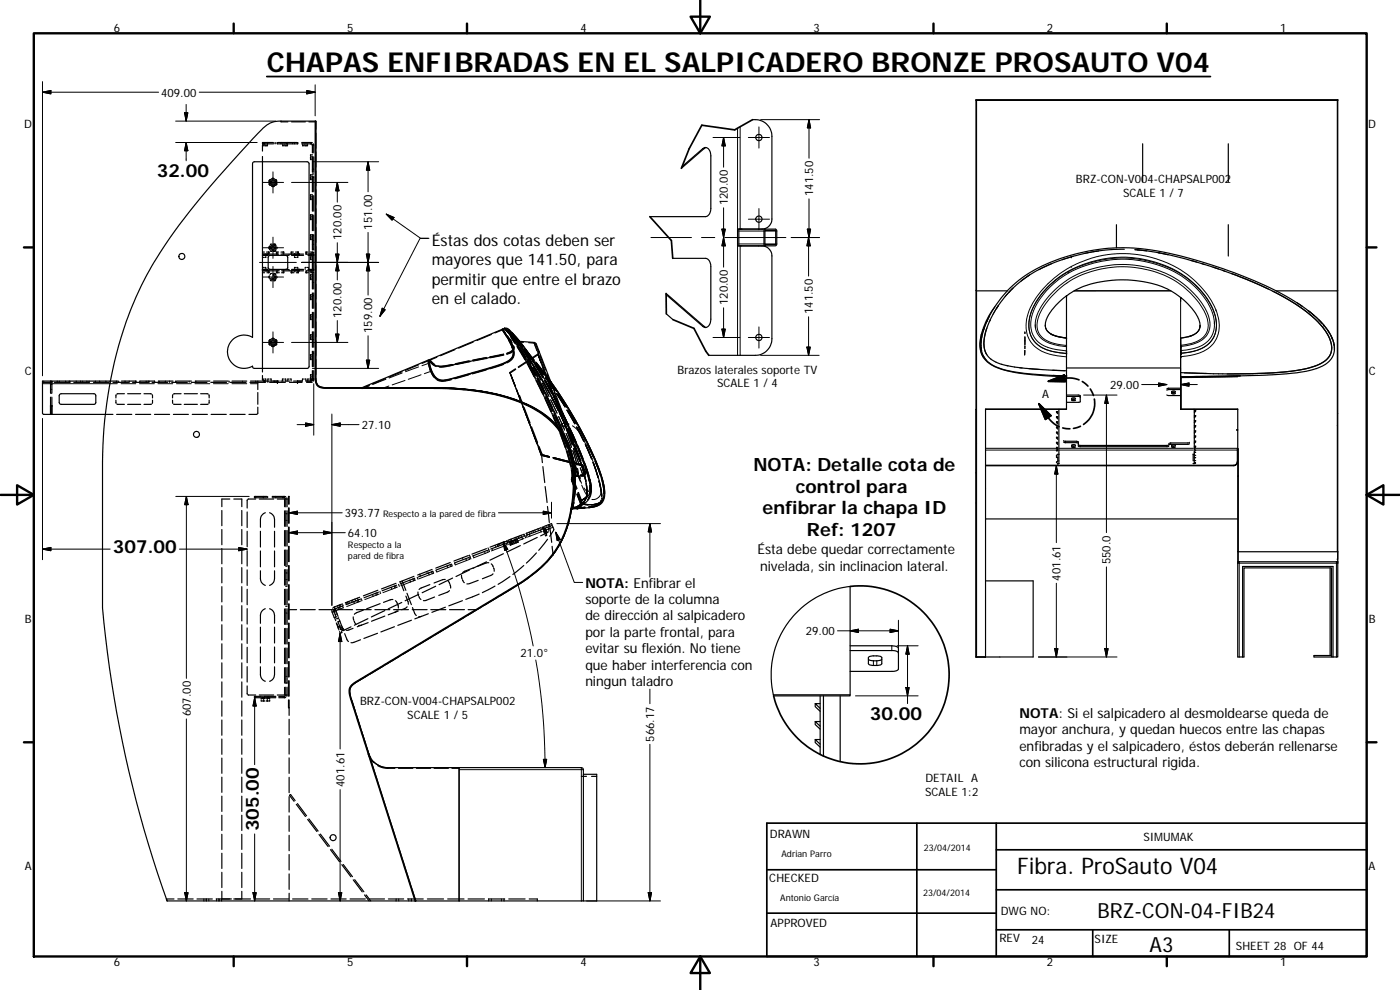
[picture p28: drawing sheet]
<svg xmlns="http://www.w3.org/2000/svg" width="420mm" height="297mm" viewBox="0 0 420 297" stroke-linecap="round" stroke-linejoin="round" font-family="sans-serif">
<defs><g id="words">
<text font-size="8.2" x="80.1" y="21.6">CHAPAS ENFIBRADAS EN EL SALPICADERO BRONZE PROSAUTO V04</text>
<text font-size="6.9" x="305.3" y="262.2">Fibra. ProSauto V04</text>
<g font-size="6.3">
<text x="329.4" y="275.4">BRZ-CON-04-FIB24</text>
<text x="345" y="285.6">A3</text>
</g>
<g font-size="5.5">
<text x="47" y="53.1">32.00</text>
<text x="226.1" y="141.2">NOTA: Detalle cota de</text>
<text x="238.8" y="147.8">control para</text>
<text x="228.8" y="154.4">enfibrar la chapa ID</text>
<text x="242.1" y="161">Ref: 1207</text>
<text x="33.9" y="166">307.00</text>
<text x="261" y="216">30.00</text>
<text x="77.7" y="249.4" transform="rotate(-90 77.7 249.4)">305.00</text>
</g>
<g font-size="4.8">
<text x="129.5" y="73.9">Éstas dos cotas deben ser</text>
<text x="129.5" y="79.6">mayores que 141.50, para</text>
<text x="129.5" y="85.4">permitir que entre el brazo</text>
<text x="129.5" y="91.2">en el calado.</text>
</g>
<g font-size="4.1">
<text x="227.3" y="166.3">Ésta debe quedar correctamente</text>
<text x="228.1" y="171.2">nivelada, sin inclinacion lateral.</text>
<text x="175.7" y="176.3">NOTA: Enfibrar el</text>
<text x="175.7" y="181.2">soporte de la columna</text>
<text x="175.7" y="186.1">de dirección al salpicadero</text>
<text x="175.7" y="191.1">por la parte frontal, para</text>
<text x="175.7" y="196">evitar su flexión. No tiene</text>
<text x="175.7" y="201">que haber interferencia con</text>
<text x="175.7" y="205.9">ningun taladro</text>
<text x="305.9" y="215.3">NOTA: Si el salpicadero al desmoldearse queda de</text>
<text x="305.9" y="220.3">mayor anchura, y quedan huecos entre las chapas</text>
<text x="305.9" y="225.2">enfibradas y el salpicadero, éstos deberán rellenarse</text>
<text x="305.9" y="230.2">con silicona estructural rigida.</text>
</g>
<g font-size="3.5">
<text x="34.2" y="9.6">6</text>
<text x="104.2" y="9.6">5</text>
<text x="174.2" y="9.6">4</text>
<text x="244.2" y="9.6">3</text>
<text x="314.2" y="9.6">2</text>
<text x="384.2" y="9.6">1</text>
<text x="48.4" y="29">409.00</text>
<text x="7.3" y="38.4">D</text>
<text x="410.6" y="38.4">D</text>
<text x="244" y="58.9" transform="rotate(-90 244 58.9)">141.50</text>
<text x="322.9" y="54.9">BRZ-CON-V004-CHAPSALP002</text>
<text x="337.1" y="59">SCALE 1 / 7</text>
<text x="218.4" y="61.6" transform="rotate(-90 218.4 61.6)">120.00</text>
<text x="111.7" y="69" transform="rotate(-90 111.7 69)">151.00</text>
<text x="102.5" y="72.1" transform="rotate(-90 102.5 72.1)">120.00</text>
<text x="102.5" y="95.4" transform="rotate(-90 102.5 95.4)">120.00</text>
<text x="218.4" y="91.6" transform="rotate(-90 218.4 91.6)">120.00</text>
<text x="243.9" y="94.3" transform="rotate(-90 243.9 94.3)">141.50</text>
<text x="111.7" y="99.9" transform="rotate(-90 111.7 99.9)">159.00</text>
<text x="7.4" y="112.6">C</text>
<text x="203.3" y="112.1">Brazos laterales soporte TV</text>
<text x="410.8" y="112.6">C</text>
<text x="215.2" y="116.2">SCALE 1 / 4</text>
<text x="312.8" y="119.3">A</text>
<text x="333.2" y="116.7">29.00</text>
<text x="108.6" y="128.7">27.10</text>
<text x="103.5" y="155.1">393.77</text>
<text x="104.4" y="161.1">64.10</text>
<text x="333.3" y="169.3" transform="rotate(-90 333.3 169.3)">550.0</text>
<text x="318.3" y="174.2" transform="rotate(-90 318.3 174.2)">401.61</text>
<text x="7.4" y="186.9">B</text>
<text x="241.9" y="190.5">29.00</text>
<text x="410.8" y="186.9">B</text>
<text x="156.2" y="197.2">21.0°</text>
<text x="57.2" y="214.9" transform="rotate(-90 57.2 214.9)">607.00</text>
<text x="108.1" y="211.6">BRZ-CON-V004-CHAPSALP002</text>
<text x="122.2" y="215.7">SCALE 1 / 5</text>
<text x="196.3" y="222.5" transform="rotate(-90 196.3 222.5)">566.17</text>
<text x="103.3" y="236.1" transform="rotate(-90 103.3 236.1)">401.61</text>
<text x="277.7" y="238.8">SCALE 1:2</text>
<text x="277.7" y="234.6">DETAIL A</text>
<text x="231.1" y="251.4">DRAWN</text>
<text x="343.2" y="252.3">SIMUMAK</text>
<text x="7.4" y="261.1">A</text>
<text x="410.8" y="261.1">A</text>
<text x="230.9" y="264.6">CHECKED</text>
<text x="300.3" y="274.5">DWG NO:</text>
<text x="231.3" y="278.2">APPROVED</text>
<text x="299.9" y="282.6">REV</text>
<text x="309.7" y="283.3">24</text>
<text x="328.5" y="283">SIZE</text>
<text x="370.9" y="285.1">SHEET 28 OF 44</text>
<text x="34.2" y="289.9">6</text>
<text x="104.2" y="289.9">5</text>
<text x="174.2" y="289.9">4</text>
<text x="244.2" y="289.9">3</text>
<text x="314.2" y="289.9">2</text>
<text x="384.2" y="289.9">1</text>
</g>
<g font-size="2.7">
<text x="114.9" y="155.1">Respecto a la pared de fibra</text>
<text x="104.4" y="164.5">Respecto a la</text>
<text x="104.4" y="167.8">pared de fibra</text>
<text x="234.5" y="257.1">Adrian Parro</text>
<text x="277.3" y="255.2">23/04/2014</text>
<text x="277" y="268.7">23/04/2014</text>
<text x="234.2" y="270.2">Antonio García</text>
</g>
</g></defs>
<g fill="none" stroke="#000" stroke-width=".36">
<path d="M84.3 36.3v.3h2.1M84.3 36.3l-1.2 .1a6.2 6.2 0 0 0-3.6 1.6 312.4 312.4 0 0 0-28.6 33.6 107.8 107.8 0 0 0-18.8 49.3 138.6 138.6 0 0 0-1.3 20.4v41.1a355.6 355.6 0 0 0 19.4 87.9M84.3 36.3h10.5v.3M87.5 36.6h4.2M92.7 36.6h2.1M94.8 36.6v2.2M94.8 39.9v4.6M94.8 36.6v75.7a3.8 3.8 0 0 0 .9 3.5l.9 .4 1.3 .1 32.4 .1a73.2 73.2 0 0 1 26.2 4.3 23.4 23.4 0 0 1 14.5 14.5 40.8 40.8 0 0 1-3.4 28.7l-1.6 2.4M225.9 35.9a5.1 5.1 0 0 1 5.8 5v24.8a3 3 0 0 1-3 3h-6.7M292.9 30h108.6M292.9 30v57.1M292.9 30v.1"/>
<path d="M401.4 30v135.5M401.5 30v135.5M401.5 30l-108.4 .1v166.6M75.9 48.8l.5-.3h15.8l.5 .5 .1 60.9-.3 .5-.3 .1h-15.8l-.4-.1-.2-.5a5 5 0 0 1-7.5-4.4 5 5 0 0 1 7.5-4.3zM78.8 43l.1 .2M78.8 46.9v64.7M78.8 43.2v.1M78.8 43.5v.2h.4M78.9 43.5l-.1 1.8M78.9 42.8l-.1 .1M79.3 43.2v.1M79.3 43.5v.2"/>
<path d="M79.4 43.2h-.3M79.8 43.2v.1M79.8 43.5v.2M80 43.7h-.5M80.3 43.5l-.2 .2M80.3 42.8v.1M80.3 43v.3M80.8 55v.4l.4 .2M80.9 54.1l-.1 .2M80.9 54.3l-.1 .2M80.9 55.2l-.1-.1v.3l.3 .2M81 55.4l.1 .1"/>
<path d="M81.1 54l-.1 .1M81.1 54h-.1M81.2 53.9l-.4 .2v.7M81.3 53.8l-.2 .2M81.4 55.7l.3 .2M81.5 53.7l.4-.2 .4 .2M81.5 55.8l.4 .2 .4-.2M81.6 53.6h.2M81.7 55.9h.1M81.8 55.9h.3M82 42.8h-3M82 43.2h-3"/>
<path d="M82 53.6l-.1-.1-.3 .1M82.1 55.9h.1M82.2 42.8v.1M82.2 43v.2M82.2 55.9h-.1M82.4 53.8l.3 .1M82.5 55.7l-.3 .2M82.6 53.9l.4 .2v.4M82.7 53.9l.1 .2M82.7 53.9l.1 .1M82.8 42.8v.1M82.8 43v.2"/>
<path d="M82.8 55.4h.2v-.4v.4l-.4 .2M82.9 54l.1 .2M82.9 54.2l.1 .2M83 54.3v.1M83 54.4v.3M83 55.1l-.1 .1M83.2 42.8v.1M83.2 43v.2M83.3 42.8v.1M83.3 43v.2M83.4 42.8h5.7M83.4 43.2h5.7"/>
<path d="M84.3 42.8v.1M84.3 43v.2M84.8 43.5v.2h.3M84.8 43.2v.1M85.3 43.2v.1M85.3 43.5v.2M85.5 43.7h.5M85.8 43.2v.1M85.8 43.5v.2M86.2 42.8v.1M86.2 43v.2M86.3 43.5l-.2 .2"/>
<path d="M86.3 43.2v.1M88.4 42.8v.1M88.4 43v.2M89.3 42.8v.1M89.3 43v.2M89.4 42.8v.1M89.4 43v.2M90.5 43.2h3.1M90.5 42.8h3.3M90.8 43.2v.1M90.8 43.5v.2h.4M91.3 43.2v.1"/>
<path d="M91.3 43.5v.2M91.8 43.2v.1M91.8 43.5v.2M92 43.7h-.5M92.3 43.5l-.2 .2M92.3 43.2v.1M93.2 43.2h.3M93.2 47.1v.5M93.2 53.1v.5M93.2 59.1v.5M93.2 59.4h.2M93.2 47.4h.2"/>
<path d="M93.2 53.4h.2M93.2 47.7l.2 .2M93.2 53.7l.2 .2M93.2 59.7l.2 .2M93.2 52.9h.2M93.2 58.9h.2M93.2 46.9h.2M93.4 46.4h-.2v.4M93.4 52.4h-.2v.3M93.4 58.4h-.2v.4M93.6 59.4h.2M93.6 58.4h.2"/>
<path d="M93.6 47.4h.2M93.6 46.4h.2M93.6 53.4h.2M93.6 52.4h.2M93.6 53.9h.2M93.6 59.9h.2M93.6 47.9h.2M93.6 52.9h.2v4.7M93.6 58.9h.2M93.6 46.9h.2M93.7 43.5l.1 .2M93.7 43.3l.1 2.6"/>
<path d="M93.8 50.8h.1M93.8 47v4.7M93.8 58.7v4.7M93.8 52.2h.1M93.8 53.3h.1M94 50.8h.2M94 52.2h.2M94 53.3h.2M94.1 43.2l.1 2.7M94.2 47v4.7M94.2 52.9v4.7M94.2 58.7v4.7"/>
<path d="M94.8 45.6v4.5M94.8 51.3v4.5M94.8 56.9v4.5M204.7 50l6.2-5.4a1.49 1.49 0 0 1 1.7 0 1.49 1.49 0 0 1 .6 1.4l.1 16.5a2.24 2.24 0 0 1-1.6 2.5h-16.7M211.9 44.3l-.6 .3-6.8 5.9M342.9 43.1v11.4M368.6 43.1v11.4M78.8 77.2h.3M78.8 76.2h1.4v.4M78.8 76.2h1.4v.4h-1.4h1.7M78.8 76.2h.1M78.8 75.6h.6"/>
<path d="M79.8 77v.2h-.4M79.8 76.6v.2M80 75.6h.8v.2M80.2 76.2h3.4M80.6 75.6v.2M80.6 76.1v.1M80.8 74.5l.2 .4M80.8 76.6h5.8M80.8 76.1v.1M80.8 74.1l-.1 .3M80.8 74.1v.1M80.8 74.4v.2"/>
<path d="M81 73.8l-.2 .3M81.1 76.6l-.5 .3-.1 .3v3.2l.6 .4M81.1 75.2l.5 .2M81.6 73.3h-.3l-.2 .2M81.9 73.3h.4M81.9 75.4h.4M82.2 73.3h.2M82.4 75.3l-.2 .1M82.4 73.3h.2M82.5 73.4l.2 .1M82.6 75.3l-.1 .1M82.7 73.4v.1"/>
<path d="M82.7 75.2h-.1M82.7 73.5l.2 .3M82.9 74.9l-.2 .3M83 76.1v.1M83 74.1l.2 .2-.2 .3M83.2 75.6v.2M83.2 76.1v.1M83.6 75.6h-.6v.2M84.3 75.6h.9v.2M85 76.1v.1h-.7M85 75.6v.2M85.1 76.2h6"/>
<path d="M85.2 76.1v.1M85.8 76.6l.4 .3 .1 .3v3.2l-.5 .4M87.4 76.1v.1M87.5 76.6h3.6M87.6 75.6v.2M87.6 76.1v.1M88 75.6h-.6v.2M88.4 76.2h1.4v.4h-1.4zM88.4 77v.2h.3M88.4 76.2v.6M88.7 75.6h.9v.2M88.8 76.2v.2"/>
<path d="M88.8 76.5v.1M89.4 76.6v.2M89.4 77v.2h-.4M89.4 75.6v.2M89.4 76.1v.1M89.6 76.1v.1M89.8 76.2v.4M91.8 76.1v.1h2.1M92 75.6v.2M92 76.1v.1M92.4 76.6h1.5M92.4 75.6h-.6v.2"/>
<path d="M93.1 75.6h.7l-.2 .2M93.2 65.1v.5M93.2 71.1v.5M93.2 77.1v.5M93.2 71.4h.2M93.2 65.4h.2M93.2 77.4h.2M93.2 65.7l.2 .2M93.2 71.7l.2 .2M93.2 77.7l.2 .2M93.2 64.9h.2M93.2 76.9h.2"/>
<path d="M93.2 70.9h.2M93.4 76.1l-.2 .1M93.4 64.4h-.2v.4M93.4 70.4h-.2v.4M93.4 76.4h-.2v.4M93.6 71.4h.2M93.6 70.4h.2M93.6 65.4h.2M93.6 64.4h.2M93.6 77.4h.2M93.6 76.4h.2M93.6 65.9h.2"/>
<path d="M93.6 77.9h.2M93.6 71.9h.2M93.6 64.9h.2M93.6 76.9h.2M93.6 70.9h.2M93.8 74.7h.1M93.8 76.7h.1M93.8 75.7h.1M93.8 64.5v4.7M93.8 70.4v4.6M93.8 76.2v4.7M93.8 72.2h.1"/>
<path d="M93.8 73.3h.1M94 76.2h.2l-.1 4.8M94 76.6h.1M94 74.7h.2M94 76.7h.2M94 75.7h.2M94 72.2h.2M94 73.3h.2M94.2 64.5v4.7M94.2 70.4v4.6M94.8 73.9v4.5M94.8 62.6v4.5"/>
<path d="M94.8 68.2v4.6M94.8 79.6v4.5M201.9 77.5h9.8a2.16 2.16 0 0 1 1.6 2.5v15.8a1.97 1.97 0 0 1-1.9 2.4l-11.5-9.8M222 68.7h.1M222.1 73.8h.1M222.1 68.7h-.8v5.1h7.4a3 3 0 0 1 3 3v24.8a5 5 0 0 1-5 5h-14M222.6 68.7h.1M227.7 68.7h.1M227.7 73.8h.1M229.6 69.2h3.2v4.1h-3.2zM229.7 68.7l-.3 .3-.1 .3v3.9l.1 .3 .3 .3h-8v-5.1l11.1 .1 .3 .5-.1 4.2-.3 .3h-3M315.5 79.1a34.4 34.4 0 0 0-12.7 8.6"/>
<path d="M319.1 77.8l-6.8 2.8M329.7 75.3l-4.1 .7-6.8 1.9M335.1 67.4v7M337.4 74.8l-3.7 .1-5.5 .6M340.6 74.9l3.5 .4M341.4 75l6.5 .9M347.6 75.8l3 .6M348.9 76.1l6.2 1.4 6.4 1.9M357.4 78.1l1.7 .5M360.8 79.1l1.7 .6M362.4 79.6l1.3 .4a110.1 110.1 0 0 1 26.3 12 26.1 26.1 0 0 1 9.1 9.6 5.4 5.4 0 0 1-3.3 7.8l-2.7 .9-2.4 .6-8.9 1-14.2 .3-13.3-.4M368.6 67.4v9.4"/>
<path d="M78.8 81.8h.6M78.8 80.2h.3M79.4 80.2h.4v.2M79.8 80.6v.2M80.2 80.8h.3M80.2 81.3v-.5h-1.4h1.4v.5h-1.4h5M80.6 81.3v.1M80.6 81.6v.2M80.8 80.8h5.8M80.8 81.3v.1M80.8 81.6v.2h-.7M80.8 82.8v.3"/>
<path d="M80.8 83.2v.2M80.9 82.8l-.2 .3 .2 .4M81.1 83.9l.2 .3h.4M81.7 82h-.4l-.2 .4M81.9 82.7a.48 .48 0 0 1 .4 .7 .48 .48 0 0 1-.8 0M81.9 82.3a.81 .81 0 0 1 .7 1.3 .81 .81 0 0 1-1.4-.1M82.1 82h.5l.2 .4M82.2 82l.2 .1M82.4 84.1l-.2 .1M82.6 82.2l.1 .1M82.7 84l-.2 .1M82.8 83.9l-.3 .3h-.4"/>
<path d="M83 81.3v.1M83 81.6v.2h.8M83 82.8l.2 .4-.2 .3M83.2 81.3v.1M83.2 81.6v.2M85 81.3v.1M85 81.6v.2M85.2 81.6v.2h-.7M85.2 81.3v.1M87.4 81.3v.1M87.4 81.6v.2M87.5 80.8h3.6"/>
<path d="M87.5 81.8h.8M87.6 81.3v.1M87.6 81.6v.2M88.4 80.8h1.4v.5h-1.4zM88.4 80.6v.7M88.7 80.2h-.3v.2M88.8 80.8v.2M88.8 81.1v.2M89 80.2h.4v.2M89.4 81.3v.1M89.4 81.6v.2M89.4 80.6v.2"/>
<path d="M89.6 81.6v.2h-.7M89.6 81.3v.1M89.8 80.8v.5M91.1 81.3h-6.6M91.6 80.6v.2M91.8 81.3v.1M91.8 81.6v.2M91.9 80.2h-.3v.2M91.9 81.8h.7M92 81.6v.2M92.2 80.2h.4v.2M92.6 80.6v.2"/>
<path d="M93.2 81.3l.2 .1M93.2 83.1v.5M93.2 89.1v.5M93.2 95.1v.5M93.2 95.4h.2M93.2 83.4h.2M93.2 89.4h.2M93.2 83.7l.2 .2M93.2 89.7l.2 .2M93.2 95.7l.2 .2M93.2 88.9h.2M93.2 94.9h.2"/>
<path d="M93.2 82.9h.2M93.4 82.4h-.2v.3M93.4 88.4h-.2v.4M93.4 94.4h-.2v.4M93.6 81.6l.2 .2h-.6M93.6 95.4h.2M93.6 94.4h.2M93.6 83.4h.2M93.6 82.4h.2M93.6 89.4h.2M93.6 88.4h.2M93.6 89.9h.2"/>
<path d="M93.6 95.9h.2M93.6 83.9h.2M93.6 88.9h.2M93.6 94.9h.2M93.6 82.9h.2M93.8 81.8h.1M93.8 84.7h.1M93.8 82v4.7M93.8 87.9v4.6M93.8 93.7v4.7M93.8 99.5v4.7M93.8 81.7h.1"/>
<path d="M93.9 80.8h-1.5M93.9 81.3h-1.9v.1M94 81.8h.2M94 84.7h.2M94 81.7h.2M94.1 81.1l-.1 .2M94.2 80.8h-.2M94.2 82v4.7M94.2 87.9v4.6M94.2 93.7v4.7M94.2 99.5v4.7M94.8 85.2v4.6"/>
<path d="M94.8 90.9v4.5M94.8 96.5v4.6M150.7 98.8l-21.8 9.1M150.7 98.8v.1M150.7 98.8l2.6 4.4 .6 1.6 .1 1.1a3.1 3.1 0 0 1-2.5 2.9l-5.8 1.9-11.3 3.1a3.5 3.5 0 0 1-4.6-2l-.8-1.9-.1-2M150.7 98.8l2.2 3.1M150.8 98.9v.1M150.8 99l.1 .2M150.8 99l-2.2 .9M150.8 99l1.3 2.1M150.9 98.7v.2M150.9 98.7l2.7 4.7 .7 2.4a2.69 2.69 0 0 1-1.7 2.6l-3.9 1.6-15 4.1a3.2 3.2 0 0 1-3.8-1.5l-.7-1.3"/>
<path d="M150.9 98.7l.6 1M150.9 98.9l3 5.4M150.9 98.9l.9 1.2M151.1 99.5l1.6 2.2M151.1 98.8l-.2 .1M151.3 98.8l.9-.1 .8 .7M151.4 98.5l3 3.1M151.4 98.5l.9 1-.8-1M151.4 98.5h.8a41.6 41.6 0 0 1 9.2 11.9l3.4 5.7 4.8 9.2 4.4 9.9 2.3 6.2a12.4 12.4 0 0 1 .9 7.5 7 7 0 0 1-3.6 3.3M151.4 98.5l-.5 .2M151.5 98.6l1.1 1.1M151.9 99.2l2.2 2.4z"/>
<path d="M152.2 99.4l2.3 2.4zM152.7 99.1h-.2M152.8 99.8l-.3-.7 .8 .9M152.9 99.6l2.2 2.6zM153 99.7l-.3-.8 1.2 1.5M153.1 99.5l2.2 2.6zM153.4 99.8l2.2 2.6zM153.5 99.8l2.3 2.5zM199.9 88.1l11.4 9.8 .6 .3M200 94.2l2 1.7M292.9 87.1v35.7M292.9 87.1h.2"/>
<path d="M293.1 87.3h9.2M295.5 98.2l-.4 1.1M296.2 98.4a9.2 9.2 0 0 0 0 8M296.3 96.1v.1M296.3 96.1l-1.6 4.5-.3 2.6 .2 2M297 94.8l-.8 1.7M298.6 92a18.6 18.6 0 0 0-4.5 12l.1 .8a7 7 0 0 0 5.2 5.6l1 .3a66.3 66.3 0 0 0 17.6 2.2l2.1 .1M299.7 91.6a19.6 19.6 0 0 0-4.3 12.8l.6 1.8M304 86.5l-2.3 2.4-2.6 3.6M307.6 99.6v.5M309 82.5l-2.6 1.8M313.7 97.5v.1"/>
<path d="M316.9 91.6l3.2-2.8v12.6a7.9 7.9 0 0 1-5.9-2.3l-.4-.8-.1-1a9.6 9.6 0 0 1 3.2-5.7zM320.1 88.8a24.2 24.2 0 0 1 13.7-4.7 29.2 29.2 0 0 1 19.8 4.6l.7 .6M322.4 87.3h29M354.3 90.5v-1.3a14.6 14.6 0 0 1 5.8 7.6v.6a3.3 3.3 0 0 1-2.9 3.4l-2.9 .6v2.3M360.1 97.6v.1M364 80.1l1.7 .6M366.8 81.1l.9 .3M369.7 82.1l11 4.6M382 87.4a41.2 41.2 0 0 1 15.8 11.9 7.1 7.1 0 0 1 1.1 7.7 11.8 11.8 0 0 1-7.7 3.8 124.4 124.4 0 0 1-22.9 1.4M383 87.3h18.4M389.3 90.8l1.6 1.1M392.6 93.2l2.6 2.2 2.2 2.3"/>
<path d="M392.6 93.2a100.7 100.7 0 0 0-30.2-14.1 80 80 0 0 0-27.1-4.8 55 55 0 0 0-28.9 9.3 32.8 32.8 0 0 0-10.1 12.5M392.6 93.2l.5 .4M392.8 93.4l1.6 1.3M395.7 95.9l.8 .9M397.2 97.5l1.5 2.1a9.8 9.8 0 0 1 1.8 4.8M398.4 99l.7 1.1M401.4 87.1h.1M12.8 114.7h2.3M15.2 114.3v.2M15.2 114.7v.2M15.2 115.1v2.8M15.2 119.2v2.5"/>
<path d="M15.3 114.3v.2M15.3 114.6v.1M15.3 114.4l-.1 .3M15.4 114.4h.2M15.6 114.3v.6M15.6 115.1v2.8M15.6 119.2v5.1M17.2 114.3v.2M17.2 114.6v.1M17.8 114.3v.2M17.8 114.6v.1M17.9 118.4l.5-.3 10 .1 .3 .4v2.3l-.5 .4h-10l-.4-.5z"/>
<path d="M19.7 114.3v.2M19.7 114.6v.1M20.8 114.3v.2M20.8 114.6v.1M21 114.6l-4.7 .1M21 114.3v.2M22.2 114.7h4.6M22.9 114.3v.2M22.9 114.6v.1M24.2 114.3v.2M24.2 114.6v.1M26.1 114.3v.2"/>
<path d="M26.1 114.6v.1M26.7 114.3v.2M26.7 114.6v.1M28.1 114.7h4.7M28.6 114.3v.2M28.6 114.6v.1M29.9 114.3v.2M29.9 114.6v.1M31.8 114.3v.2M31.8 114.6v.1M33.1 114.3v.2M33.1 114.6v.1"/>
<path d="M33.9 114.7h4.7M34.9 118.4l-.1 1M35 114.3v.2M35 114.6v.1M35.3 114.3h-22.5v9.8l.2 .2h2.6M35.6 114.3v.2M35.6 114.6v.1M36.5 114.3h4.4M37.3 118.1l-2.2 .1M37.5 114.3v.2M37.5 114.6v.1M38.3 118.1h3.9"/>
<path d="M38.8 114.3v.2M38.8 114.6v.1M40.7 114.3v.2M40.7 114.6v.1M42 114.3v.2M42 114.6v.1M42 114.3l4.4 .2M43.2 118.1l2.3 .1M43.9 114.3v.2M43.9 114.6v.1M44.5 114.6l-4.7 .1M44.5 114.3v.2"/>
<path d="M44.8 114.3v.2M44.8 114.6v.1M45.6 114.7h4.7M45.7 118.4l.1 1M46.4 114.6v.1M47.5 114.3h4.4M47.7 114.3v.2M47.7 114.6v.1M49.6 114.3v.2M49.6 114.6v.1M50.9 114.3v.2M50.9 114.6v.1"/>
<path d="M51.5 114.7h4.7M51.8 118.4v1M52.8 114.3v.2M52.8 114.6v.1M53.1 114.3h4.4M54.3 118.1l-2.2 .1M55.3 118.1h3.9M57.4 114.7h4.7M58.6 114.3h4.4M58.8 114.3v.2M58.8 114.6v.1M60.2 118.1l2.3 .1"/>
<path d="M62.7 118.4l.1 1M63.3 114.7h4.7M64.1 114.3h4.4M68.8 114.3v.2M68.8 114.6v.1M69.1 114.7h4.7M69.6 114.3h4.5M75 114.7h4.7M76.8 114.3v.2M76.8 114.6v.1M77.4 114.9v2M77.4 114.3v.3"/>
<path d="M77.4 117.8v3.5M78.8 113.7l.1 .3-.1-.3h.3M78.8 112.7v1M78.8 113.7l.2 .2M79.2 114.2l.1 .1-.2-.1 1.6 .1M79.4 113.7h.4v.2M79.8 114.2l-.1 .1h-4.5M80.4 114.6v.1M80.4 114.2v.3M80.7 113.7h-.3v.2M80.8 103.1v.3l.3 .1M80.8 103l.1 .2"/>
<path d="M80.8 102.9v.5l.4 .1M80.9 102.3l-.1 .1M80.9 114.7h4.8M80.9 102l-.1 .2M81 103.4l.1 .1M81 113.7h.4v.2M81.1 102l-.1 .1M81.1 102h-.1M81.2 101.9l-.4 .2v.6M81.4 103.7l.2 .2M81.4 114.2v.1M81.4 101.8l-.3 .2"/>
<path d="M81.5 103.8l.4 .2 .4-.2M81.6 101.7l.3-.2 .4 .2M81.6 103.9h.1M81.6 103.9h.2M81.7 101.6h.1M81.8 103.9h.2M82 103.9h.2M82.1 101.6h.1M82.2 101.6h-.6M82.2 103.9h-.1M82.4 114.3v.2M82.4 114.6v.1"/>
<path d="M82.5 103.7l-.3 .2M82.5 101.8l.2 .2M82.7 101.9l.3 .2v.5M82.7 102l.1 .1M82.7 102h.1M82.8 103.4l-.1 .1M82.9 102.3l.1 .1M82.9 102l.1 .2M83 103.1l-.1 .2M83 103.1v.3l-.3 .1M83 103v.4l-.4 .2M83 102.3v.4"/>
<path d="M83.2 114.3v.2M83.2 114.6v.1M83.3 114.3v.2M83.3 114.6v.1M83.4 114.3v.2M83.4 114.6v.1M83.8 114.3h-2.9M84.3 114.3h.5M84.8 114.2v.1h.3M85.1 113.7h-.3v.2M85.4 114.3h1.5M85.4 113.7h.4v.2"/>
<path d="M85.8 114.2v.1M86.4 114.2v.1M86.7 113.7h-.3v.2M86.9 114.7h3.8M87 113.7h.4v.2M87.4 114.2v.1M88.1 114.3h2.6M89.3 114.3v.2M89.3 114.6v.1M90.8 114.2v.1M91.1 113.7h-.3v.2M91.4 113.7h.4v.2"/>
<path d="M91.8 114.2v.1M92.4 114.2v.1M92.8 113.7h-.4v.2M93.2 107.4h.2M93.2 101.1v.5M93.2 107.1v.5M93.2 113.1v.5M93.2 101.4h.2M93.2 113.4h.2M93.2 101.7l.2 .2M93.2 107.7l.2 .2M93.2 113.7l.2 .2"/>
<path d="M93.2 100.9h.2M93.2 112.9h.2M93.2 106.9h.2M93.3 113.7h.5l-.1 .3 .1-.3-.2 .2M93.4 114.2l-.2 .1M93.4 106.4h-.2v.3M93.4 100.4h-.2v.4M93.4 112.4h-.2v.4M93.6 114.3h-1.7M93.6 107.4h.2M93.6 106.4h.2M93.6 101.4h.2"/>
<path d="M93.6 100.4h.2M93.6 113.4h.2M93.6 112.4h.2M93.6 101.9h.2M93.6 113.9h.2M93.6 107.9h.2M93.6 100.9h.2M93.6 112.9h.2M93.6 106.9h.2M93.8 114.6l-1.8 .1M93.8 113.8v.1M93.8 113.9l-.1 .3"/>
<path d="M93.8 105.9h.1M93.8 111.2v2.5M93.8 113.9h.1M93.8 105.4v4.6M94 105.9h.2M94 113.9h.2M94.2 113.9l-.1 .4M94.2 113.8v.1M94.2 111.2v2.5M94.2 105.4v4.6M94.8 113.5a2.66 2.66 0 0 0 3.2 2.8h10.5M94.8 107.9v4.5"/>
<path d="M94.8 102.2v4.5M108.5 116.5h.1M108.5 116.3h2.5M110.7 115.7l-2.1 .8M112.2 116.3h4.5M115.7 113.6l-4 1.7M117.9 116.3h4.6M119.2 116.3h2.3M120.7 116.3h.3M120.7 111.5l-4 1.7M121.3 116.3h5.4M122.7 116.3h4.8"/>
<path d="M123.6 116.3h4.6M125.6 109.5l-3.9 1.6M128.6 108l-20.1 8.3M128.6 108.2l-1.9 .8M128.6 116.3l4.7 .1M128.9 107.9l1.5 1.4M128.9 108.7l.5 2.3M128.9 108.3l-.3-.3-.1 .6 .7 2.7M128.9 108.4l-.3-.2v.6l.5 2.2M129.1 108.5l.7 .7 1.1 .6M129.1 110.9v.1M129.1 108.6l.9 .9 .9 .5"/>
<path d="M129.1 111l.1 .1M129.1 111v.1M129.2 111.3l1.2 2M129.3 108.4l1 1.1 .9 .4 2.3 .1M129.3 116.4h4.6M129.4 110.8v.2M129.4 111l.8 1.6 .7 .8a3.6 3.6 0 0 0 3.8 .6l.6-.2M131.1 107.2l-2.2 .9M134.5 116.4l2.4 .2M135 116.5l4.6 .3M135.5 113.9l-.8 .2a4.6 4.6 0 0 1-3.5-.1M135.5 109.4l-2.6 .4-1.6-.1"/>
<path d="M136 109.4l-4.1 .6M136 109.5l-4.1 .7M136.6 104.9l-4.4 1.8M138.9 116.7l2.4 .3M139.3 108.8l-4.7 1M140.7 112.5l-4.2 1.1M140.7 108.3l-4.1 .9M140.7 116.9l4.6 .6M141 108.3l-4 .9M141.1 108.5l-4.1 .8M141.3 112.2l-4.8 1.3M142 102.6l-4.3 1.9"/>
<path d="M142.5 117.1l4.8 .9M144.3 117.4l3.1 .6M145 107.6h.1M145 107.6l-4.6 1M145.9 107.3l-4.1 .8M146 111l-4.2 1.2M146.1 107.3l-4.1 .8M146.1 107.5l-4 .8M146.4 117.8l4.4 1M147.3 110.4l-4.8 1.4M147.5 100.4l-4.4 1.8M148.5 118.2l4.7 1.3"/>
<path d="M149 118.3l3.1 .8M150.8 106.5l-4.6 .9M151.1 106.2l-4.1 .9M151.2 106.3l-4.1 .9M151.2 109.3l-4.2 1.4M151.2 106.5l-4 .8M151.9 119.1l4.3 1.5M152.3 100.7l1.3 2M152.4 101l1.2 1.9M152.7 102.1l1 2.2M152.9 102l1.1 2.2M153 111.8l.2 .5"/>
<path d="M153 111.8l1.4 3.6M153 100.4l1.5 2.6M153.2 100.5l.9 1zM153.2 100.3l1.5 2.6M153.3 112.4l1.4 3.6zM153.4 100.6l1 1M153.6 113.4l1.7 4.2M153.6 103.1l.4 1.3a1.75 1.75 0 0 1-1.5 1.4l-.4 .2M153.7 104.2v.1M153.7 104.3l.4 1.6a3.2 3.2 0 0 1-2.7 3.1l-2.9 1.1M153.9 104.2h.1M154 104v.1"/>
<path d="M154 104.2h.1M154 104.2v.6a2.18 2.18 0 0 1-2 1.4M154.1 101.5l1.5 1.7M154.1 103.8l.1 .7a1.39 1.39 0 0 1-1 1.2l-1 .4M154.1 101.6l1.6 1.8zM154.1 100.9l2.4 2.8M154.2 103.9l.1 .9a2.26 2.26 0 0 1-2.1 1.5M154.2 104.1h.1M154.2 104.2l.1 .1M154.3 105.4v.6a2.82 2.82 0 0 1-1.6 2.6l-.5 .3M154.3 100.7l2.6 3.2M154.3 102.4l-.4-.5 1 .6 2.2 .2"/>
<path d="M154.4 101.6l.7 .9M154.4 119.9l4.5 1.9M154.4 101.6l4 5.3M154.5 101.8l1.4 1.8zM154.5 101.1l2.6 3.1M154.6 102.4l-.5-.6 .7 .4 .9 .2M154.7 110.7l-1.7 1.1M154.8 110.8l-1.7 1.1M154.8 116.5l1.8 4.5M155 116.9l.7 1.8M155.1 103.3l2.6 4M155.1 102.2l1.5 1.7z"/>
<path d="M155.1 103.9l2.5 4M155.3 103.3l2.6 4M155.3 102.1l1.4 1.6zM155.3 103.9l2.4 4M155.4 102.8l1.4 1.9M155.6 102.4l1.4 1.7zM155.7 118.7l1.6 4.2M155.7 118.7l.9 2.4M155.8 118.7h-.1M155.8 102.3l1.4 1.7zM155.8 102.4l4.5 .3a2.22 2.22 0 0 1 1.2 2l8.4 21.9M155.8 118.6l1 2.4"/>
<path d="M156 119.4h.1M156.2 119.3h-.1M156.4 104.1l3 3.6zM156.4 104.3l3 3.5zM156.6 104.5l2.5 3.8zM157.1 105.1l1.4 2.1M157.2 104.6l3 3.6M157.3 104.8l2.9 3.5zM157.4 104.6l2.7 3.2zM157.6 104.8l2.5 3.8M157.6 104.9l2.4 3.7zM157.8 104.9l2.5 3.2"/>
<path d="M157.8 104.8l2.4 3.7zM158.1 108.9l2.2 4.1M158.3 108.3l2.3 4.1M158.3 108.9l2.2 4.1M158.5 107.1v.1M158.5 108.3l2.3 4.1M158.5 107.2l.3 .4M158.5 107.2l5 8.1 3.9 7.4M158.7 102.8l1.8 .2M158.9 107.9l-3.4 2.2M159 108.1l-3.4 2.2M159 108l2.7 4.2"/>
<path d="M159.8 109.2l2.3 3.9zM160.2 108.6l2.9 3.7zM160.2 108.8l2.8 3.6zM160.6 109.5l2.3 3.7zM160.6 103.1l1 2.4M160.7 109.5l2.3 3.9M160.8 108.6l2.6 3.4zM160.8 109.4l2.3 3.7zM160.8 114.1l2.1 4.1M160.9 109.2l2.8 3.6zM160.9 109.1l2.9 3.7M161 108.8l2.5 3.2"/>
<path d="M161 114l2.1 4.2M161.1 113.5l2.1 4.2M161.3 113.5l2.2 4.2M161.6 106l-1.9 1.4M161.6 105.5l.1 .3M161.7 106.2l-1.9 1.3M161.8 105.5l.1 .3M162 106.6l1.7 4.4M162.4 113.5l3.2 5.8M162.7 114.1l2.2 4zM163.4 119.3l1.9 4.2M163.4 114.2l2.2 3.8z"/>
<path d="M163.6 119.3l2 4.2M163.6 114.1l2.1 3.8zM163.6 114.4l2.2 4M163.7 113.4l2.7 3.8zM163.7 113.2l2.8 3.9-2.8-3.8M163.7 118.8l2 4.3M164 118.8l2 4.3M164.1 112.9l1.2 1.7zM164.1 112.8l.1 .1a112.2 112.2 0 0 1 16.7 31.4 7.6 7.6 0 0 1-.3 6.7 5.9 5.9 0 0 1-4.1 1.3l-3.2 .3M164.2 112.1l1.6 4.4M164.4 113.7l2.6 3.7zM164.5 113.7l2.7 3.8"/>
<path d="M165.3 114.6l3.9 5.8 4.6 7.7 4.6 9.2 2.1 5.7 .9 4.2-.1 1.7-.3 .8-.8 1-.9 .4-2.8 .3M165.3 114.6l1.1 1.5M165.5 119.1l2 4.1zM165.8 119.6l.4 .9M166.1 118.9l2 3.9zM166.3 118.9l1.9 3.8zM166.3 117.6l1.6 4.4M166.4 119.4l2 4.1M166.6 116.4l1.1 1.6a97 97 0 0 1 13.4 27.1 5.6 5.6 0 0 1-.8 5.6l-.6 .3a7.5 7.5 0 0 1-4.5 .2M167.1 118.2l2.5 3.9zM167.1 118l2.5 4zM167.7 118.3l2.4 3.9z"/>
<path d="M167.8 118.5l2.5 3.9M294.4 104.3l.1 .2M294.5 104.5a7.3 7.3 0 0 0 5.8 6.1 63.2 63.2 0 0 0 16.1 2.1l3.7 .1M295.1 106.8l.8 1.2M296.1 106.3a7.9 7.9 0 0 0 4.6 3M300.6 109.3l1.9 .5M302.1 109.7l4.7 .7M306 110.3l14.1 1M307.6 105.1l-.1 1.4M307.6 101.1v2.3v-1.1M307.6 103.8v.2M307.6 104.3v.2"/>
<path d="M308.8 110.6l3.1 .2M315.4 100.2l1.9 .8 2.8 .4M315.5 100.3l.6 .3M315.9 111.1l3.6 .1M316 112.6l4.1 .2M320.1 112.6v.2M320.1 105.3v.8M320.1 106v.1M320.1 112.8v.2M320.1 112.7v.3M320.1 110.4h34.2M320.1 113v9.8h-24.3v74.3h-2.9"/>
<path d="M320.1 101.5v4.5M320.1 106.1v5.2M320.1 106.1v.2M320.1 112.6h.1M320.1 111.3v1.5M320.1 118.5l4 .1 .1 1.9-.4 .2h-3.7M320.1 118.9h3.7l.4 .2M322.8 119.5l-1.1-.1-.1 .7h1.2M322.8 119.7h-1.2M350.2 118.5l.6 .2h3.5M352.8 117.5l-1.1-.1-.1 .6h1.2M352.8 117.6h-1.2"/>
<path d="M354.3 105.7v-.5v.8M354.3 103.8v8M354.3 105.9v.6M354.3 113v.1M354.3 112.9v.4M354.3 113.3v9.5M354.3 112.6v.4M354.3 111.8v.7M354.3 106.7v.1M354.3 105.7v.3M354.3 112.9v.1M354.3 103.7v.1"/>
<path d="M354.3 112.6h.1M354.3 116.5h-3.5l-.6 .2M354.3 116.9h-3.5l-.6 .2M354.5 113.3v9.5h-.2M354.5 113v.2M354.5 103.9v2.5M354.5 113.3h.1M355.4 111.9l6.6 .2M358.4 100.4l-1.7 .6M371.5 113l-17.2 .3M372.2 112.8l-17.7 .2M399.3 100.6l.3 .4"/>
<path d="M399.7 101.4l.2 .5M400.1 102.3l.1 .5M400.3 103.3l.1 .5M400.5 104.1v.3M400.5 104.3v.7M400.5 104.4a6.3 6.3 0 0 1-5 6 53.2 53.2 0 0 1-15.4 2.1l-7.9 .3M15.6 124.3h18.3M15.6 121.7h-.4v2.6v-2.6h.4v2.6M34.8 120.1l.1 .9M35 124.3h4.5M35.1 121.3h2.2M38.3 121.3h3.9"/>
<path d="M40.7 124.3h4.5M45.5 121.3h-2.3M45.8 120.1l-.1 .9M46.4 124.3h4.5M51.8 120.1v.9M52 124.3h4.5M52.1 121.3h2.2M55.3 121.3h3.9M57.7 124.3h4.5M62.5 121.3h-2.3M62.8 120.1l-.1 .9M63.4 124.3h4.5"/>
<path d="M69 124.3h4.6M77.2 124.3h-2.5M77.4 122.2l-.1 1.9M157 122.2l1.8 4.8-1.7-4.8M157.2 122.2l1.9 4.7M157.3 121.1l4.1 2.1M157.7 123.9l3.4 9.1M159.3 128.1l1.8 4.7M159.5 128.1l1.8 4.7M159.7 129.2l1.6 4.3M160 122.4l2.1 1.2M161.5 134.2l.9 2.4 2.5 .6"/>
<path d="M161.6 134l.9 2.4M161.7 134.5l.8 2.1M161.8 134l.9 2.3M161.9 134.7l.2 .6M162.3 135.8l.2 .6M162.3 123.8l3.6 2.8M162.5 136.6l2.4 .6M162.5 136.5v.1M162.5 136.5l-.1 .1M162.5 136.4h.1M162.5 136.4l2.4 .6-2.4-.6 .3 2.4M162.5 136.4v.1"/>
<path d="M162.6 136.4h-.1M162.7 136.3h-.1M162.7 136.3v.1M162.9 140l.6 4.8M163.6 124.7l2.1 1.8M165.8 124.6l1.8 4.2M166 124.6l1.8 4.2M166.1 137.5l4.7 1.2zM166.2 124.1l1.9 4.4M166.4 124.2l1.9 4.3M166.5 121l4 8.4M166.6 127.5l1.1 1.3 1.6 2.4"/>
<path d="M166.7 127.5l1.7 2.2M167.8 123.5l2 4.3M168 124.2l2 4.1zM168 129.9l1.6 4.4M168.2 129.9l1.7 4.4M168.4 123.1l1.6 4.4M168.5 129.6l1.7 4.4M168.5 123.8l1.9 3.9zM168.7 123.7l1.9 3.9zM168.8 129.6l1.6 4.4M168.9 124.5l1.9 4.1M169.6 131.7l.3 .7"/>
<path d="M169.6 131.8a26.1 26.1 0 0 0-15.3-12 88.3 88.3 0 0 0-29.2-3.5h-24.8a9.8 9.8 0 0 1-4.8-.6 6.4 6.4 0 0 1-.7-4.4v-75h-.2v76a4 4 0 0 0 .9 3.7l1.3 .5h1.1l32.9 .1a70.1 70.1 0 0 1 26.3 4.6 22.2 22.2 0 0 1 14.7 18.9 39.5 39.5 0 0 1-5.1 25l-.8 1.1M169.6 131.8a35.5 35.5 0 0 1 1.9 21 30.9 30.9 0 0 1-5.5 13.5M169.8 132.2l1 2.2 .7 3M170 135.4l1.3 4.5M170.2 128.6l.3 .8M170.2 123.1l2.3 4zM170.2 123l2.4 4.1zM170.2 135.4l1.3 4.5M170.3 133.1l.2 .7M170.3 133.9v.2M170.4 127.8l1.8 4.6M170.4 133.9l.1 .1"/>
<path d="M170.4 134.3l.1 .2M170.5 129.3l1.8 4.2zM170.5 128.6l1.7 4.4M170.5 133.9l.6 1.7M170.5 135.2l1.3 4.5M170.5 129.4l.2 .3M170.5 129.4l1.3 3M170.6 134.2v.2M170.7 123.1l2.3 4zM170.8 135.2l1.3 4.5M170.8 130.1l2.2 5.2 2.2 6.4M170.9 138.5l-4.8-1.2 4.8 1.3"/>
<path d="M170.9 128.7l1.8 4zM170.9 123.4l2.4 4.1M171 135.9l.2 .6M171 135.9h.1M171.1 128.6l1.8 4zM171.2 135.9l.2 .5M171.3 129.7l1.9 4.1M171.5 137.1l.4 1.1zM171.5 137.3l.4 2M171.6 137.6l.6 4.5M171.7 137l.1 .6M171.7 137.6h.1"/>
<path d="M171.7 138.3l.2 .9M171.8 137.6l.3 .5M171.8 137.6h.1M171.9 139.6l.3 2.2M172 139l2.6 .7M172.1 132.9l.8 2.1M172.1 138.7l.1 .5 .2-.1M172.1 139.1l2.5 .6M172.1 138.8l2.6 .7zM172.1 138.9l2.4 .6M172.2 138.6l.2 .5zM172.5 139.7v.2"/>
<path d="M172.6 139.7l.1 .1M172.6 134.1l1.7 4.4M172.6 133.6l1.8 4.6M172.7 134.6l1.6 4.3zM172.7 139.9l-.1 .1M173 128.2l2.2 4.1zM173.1 135.5l.7 1.9M173.1 133.7l1.7 4zM173.1 128.1l2.1 4.2zM173.3 133.6l1.7 4zM173.6 128.1l2.1 4zM173.6 134.9l1.7 4.2"/>
<path d="M173.8 128.5l2.2 4.2M173.9 137.7l.6 1.8M174.5 139.5h.1M174.5 139.5l.2 .1M174.5 139.5l.2 .7M174.7 139.9l1.1 4.4zM174.7 139.6l.8 2.2M174.8 139.4l.9 2.3M174.9 140l-.2-.2 .2 .2M174.9 139.7l.1 .3M175 139.9l-.1-.2 .3 .8M175.1 138.7l1.4 4.2z"/>
<path d="M175.3 138.7l1.4 4.1zM175.7 133.4l1.9 4.2zM175.7 133.4l1.9 4.3zM176.2 133.1l1.9 4.1zM176.5 133.7l1.9 4.2M178 138.7l1.5 4.5zM178 138.8l1.5 4.5zM178.6 138.3l1.6 4.2zM178.9 139l1.6 4.4M292.9 122.8v74.3M292.9 122.8l.2 74.3M295.8 139.6h74.4l.7-.2 .4-.9a1.12 1.12 0 0 1-1.1 1.2h-74.4"/>
<path d="M317.1 134.2l.2 .6M317.1 134.2h.4M317.1 123.5l.4 .6M317.1 126.6l.4 .6M317.1 129.6l.4 .7M317.1 132.7l.4 .7M317.1 131.2l.4 .6M317.1 128.1l.4 .7M317.1 125l.4 .7M317.1 134.2l.4 .4M317.3 134.8l-.2 .5h.4M317.3 134.8l.2 .1"/>
<path d="M317.4 136.4h.1M317.5 138.5l-.4 .1 .4 .5M317.5 123.5h-.4l.4 .4M317.5 126.6h-.4l.4 .4M317.5 129.6h-.4l.4 .4M317.5 132.7h-.4l.4 .4M317.5 131.2h-.4l.4 .4M317.5 128.1h-.4l.4 .4M317.5 125h-.4l.4 .4M317.5 137.1l-.4 .2M317.5 135.1l-.4 .2M317.5 139.1h.1"/>
<path d="M317.5 136.2l-.4 .4v.7h.3l.1 1M317.5 139.1h.3M317.8 139.1h.1M317.8 122.8v16.3M317.8 136.4h.1M317.8 138.3h.1M317.8 136.2h.1M319.2 132.2l.4 .2 3.9 .1 .1 1.3 .4 .2h26.4l.4-.2M319.2 132.6l.4 .2h3.6l.4 .2M320.1 122.7l-24.3 .1M322.8 133.6l-1.2-.1 .2 .7 1-.1M322.8 133.7h-1.2"/>
<path d="M350.8 133.5l-.6 .1h-26l-.6-.1M352.8 133.6l-1.2-.1v.6h1.2M352.8 133.7h-1.2M354.3 122.8h17.2v20M354.5 122.7l17 .1M357 132.7l-.4 .2h-5.3l-.5 .2M357 133.1l-.4 .2h-5.3l-.5 .2M358.1 136.2v2.1M358.1 136.4h.1M358.1 136.2h.1M358.1 139.1h.1M358.1 139.1h.3"/>
<path d="M358.4 138.8l.4 .1h-.4M358.4 135.6l.4 .1h-.4M358.4 137.2l.4 .1h-.4M358.4 133.9h.4l-.4 .4M358.4 130.8h.4l-.4 .4M358.4 127.7h.4l-.4 .4M358.4 124.7h.4l-.4 .4M358.4 123.1h.4l-.4 .4M358.4 126.2h.4l-.4 .4M358.4 129.3h.4l-.4 .4M358.4 132.4h.4l-.4 .4M358.4 138.1l.4 .1"/>
<path d="M358.4 136.5l.4 .2M358.4 136.4h.1M358.4 139.1h.1M358.4 136.2h.1M358.4 122.8v16.3M358.8 134.1l-.4 .4 .4 .7M358.8 131.1l-.4 .4M358.8 128l-.4 .4M358.8 124.9l-.4 .4M358.8 123.4l-.4 .4M358.8 126.5l-.4 .4M358.8 129.5l-.4 .4"/>
<path d="M358.8 132.6l-.4 .4M371.5 134.7h.1v8.1M371.5 134.5l-.2 4M371.5 128.9h-.4l.4 .2M66.6 153.2v4.5M66.6 158.9v4.5M69 149.7h-2.4v2.3M70.2 149.7h2.4v2.3M72.6 153.2v4.5M72.6 158.9v4.5M74.2 153.6v4.7M74.2 159.4v4.6"/>
<path d="M74.2 149.9v2.5M76.4 149.2l.1 .2M76.5 148.9l-.1 .2M76.6 149.4h3.4M76.7 149.7l-2.3 .1M77.8 149.7h4.3M78.2 159.4v4.7M79 148.9v.2M79 149.2v.2M79.6 153.8a2.21 2.21 0 0 0-1.4 2v2.4M80 148.9h-3.4M80.3 148.9v.2"/>
<path d="M80.3 149.2v.2M80.9 153.8a2.19 2.19 0 0 1 1.5 2v2.4M81.7 149.4h3.4M81.7 148.9h3.4M82.4 159.4v4.7M82.8 148.9v.2M82.8 149.2v.2M85.2 148.9h.2M85.4 148.9v.2M85.4 149.2l-.2 .2M85.4 149.4h.2M85.4 148.9l.4 .1"/>
<path d="M85.6 149.7h-2.4M85.7 149.5l.1 2.6M85.8 153.2v4.7M85.8 159.2v4.7M85.8 154.1h.1M85.9 149.7h.3M86 154.1h.2M86.1 149.4l.1 .3M86.2 149.7v2.4M86.2 153.2v4.7M86.2 159.2v4.7M86.6 151.3v-2.4h.2v2.4"/>
<path d="M86.6 152.4v4.6M86.6 158.2v4.6M86.8 152.4v4.6M86.8 158.2v4.6M158.1 160v.2M159.9 159.3l.1 .1M160.1 159.6v.2M161.4 158.7l.1 .2M161.6 159v.2M162.2 159l.1 .2M162.3 158.4l-4.4 1.6M162.3 159.4l.1 .2"/>
<path d="M162.5 158.9l-4.4 1.7M162.7 158.2l.1 .2M162.8 158.4l.1 .3M162.9 158.1l.1 .2M162.9 158.6v.1M162.9 158.7l.1 .3M162.9 158.4h-.1M163.1 158.5l.1 .3M163.1 158l.1 .2M163.1 159.2l.3 .8M163.2 158.3h-.1M163.2 158.3l.1 .3"/>
<path d="M163.3 158.5v.1M163.3 159v.2M163.3 158.6l.2 .4v-.2M163.3 158.6l.3 .3M163.5 158.5l.1 .2M163.5 159l.1 .3M163.6 159.3l.1 .2M163.6 146l.6 4.8M163.6 158.8l.1 .1M163.7 159.5l.1 .4M163.7 158.4l-.1 .2M163.7 158.9l-.1 .1"/>
<path d="M163.7 159.3h-.1M163.7 158.9h.1M163.8 159v.3M163.8 159.5h-.1M163.8 159.6h-.1M163.8 159l.2 .3M163.9 159.4l.1 .3M164.1 159.4l-.1 .1M164.3 152l.6 4.8M164.4 158.2l.1 .2M164.6 159.5l-2.3 1.3M164.6 157.4l.1 .2"/>
<path d="M164.6 158.6l.1 .6M164.7 157.8l.1 .2M165 157.9l.6 4.8M165.7 157.5l-.2-.4-2.1 .8M165.7 157.6l-2.1 .9M165.8 157.9l.2 .5M166.1 158.6l.1 .3M166.2 159l-1.2 1.9M170.7 156.6a27.3 27.3 0 0 1-4.7 9.7M171.2 154.6l-1.3 4.4M171.4 152.7l-.1 .2M171.5 141l.2 2.3"/>
<path d="M171.5 152.3l-.1 .3M171.5 153l-.5 2.4M171.5 143.5l.1 .8 1 2.7M171.6 152.6h.1M171.7 141l.1 2.4M171.7 143.6v.5l1.1 2.8-1.1-2.8zM171.8 151.3l-.1 .5M171.9 150.5l-.2 1.6h.6M171.9 150.2v.5M172 149.5l.1-.5-.7 4.5M172 143.6l.1 .7 .9 2.4M172.1 143l1.3-.2z"/>
<path d="M172.1 140.9l.2 2.2M172.1 148.1v.5M172.1 141.5l.1 .5M172.2 142.7v.6M172.2 147.2l-.1 1.7M172.2 143.3v4.5M172.2 143.6v.5l1 2.5M172.2 146.4v.6M172.2 144.1v1.6M172.2 145.4v.5M172.2 145.9v.2M172.3 140.9l.1 2.3"/>
<path d="M172.7 152.1h.3M173 140.5l-.2 .1M173 140.6l-.2 .1M173 152.1l1.9-1.3zM173 152.1v.2M173.1 148.3l1.1 2.7 2.2 .5-2.2-.5M173.2 152.2l-.2 .1M173.2 141.6l.2 .7zM173.2 152.6l2.3-.2zM173.2 152.4v.2h-1.3l-.4 .4M173.2 152.4l-1.7 .2M173.2 152.4l2.3-.2z"/>
<path d="M173.2 152.4v.2M173.2 152.4h.1M173.2 141.6h.1M173.4 141.5l.2 .7zM173.4 141.5l-.1 .1M173.4 147.8l.9 2.4 1.9-1.2-1.9 1.2M173.4 142.6l-1.5 .3M173.6 152.3l-.3 .1M173.6 147.7l.9 2.4M173.6 152.2l-.6 .1M173.7 142.9l.3 .6M173.8 142.6l-1.4 .3"/>
<path d="M173.8 142.9l-1.2 .2M173.9 151.8l-.9 .3M174 151.7l-1 .6h-1.2l-.2 .3M174 151.7l-.7 .4M174.1 143.5l-.2-.6 .2 .6M174.1 151.6l-.1 .1M174.2 151v.3M174.2 142.8l1.3-.2zM174.2 151.6l-.3 .6M174.2 150.9v.1M174.3 151.7l-.7 .5M174.3 150.2l.1 .9"/>
<path d="M174.4 150.9l-1.1-2.7 1.1 3v-.3l.2 .1-.3-.1M174.4 151.8l-.3 .5-.9 .3M174.4 151.8l-.8 .7-1.7 .1-.4 .4M174.4 150.2h-.1M174.4 151.5v.3zM174.5 150.1l.1 .8M174.5 150.1l1.8-1.2zM175 151.1l.2 .1zM175 141l.2 .7M175 150.9l-.7 .5M175 142.8h-.6M175.2 141.7l.1 .7-1.1 .2"/>
<path d="M175.2 141.7l.5 2.2M175.2 142.5l-.8 .1M175.2 151.2l.5 .1M175.3 142.7l-.3 .1M175.5 141.1l.2 1 .1-.3-.1-.2-.2 .1v.4M175.5 150.8l-1.9 1.2M175.5 141.8l.1 .1M175.5 143.2l.2 .7M175.6 142l-.2 .4M175.6 152.2l-2.3 .2M175.7 149.9l-.6 .8M175.7 143.9l.1 .6"/>
<path d="M175.7 143.9l.3 1.8M175.7 140.2l1.3 4.3M175.7 141.7l-.2 .1M175.7 141.7l.1 .2M175.8 142.1l-.3 .4M175.8 151.3l.6 .1M175.9 145.1l.1 .6M176 145.5a7.5 7.5 0 0 1-.4 4.4 7.1 7.1 0 0 0 .4-4.4zM176 145.7l.1 .6M176 145.7l.1 2.6M176.1 148.4l-.3 1.4M176.1 146.8a4.6 4.6 0 0 1-2.1 4.9"/>
<path d="M176.1 148v.1M176.7 152.1l1.6-.3a2.22 2.22 0 0 0 2.2-1.8 2.9 2.9 0 0 1-3.2 2zM176.7 152.3l1.3-.2a2.44 2.44 0 0 0 2.5-1.9 3.1 3.1 0 0 1-3.3 2.1zM176.8 143.9a7.1 7.1 0 0 1 .1 4.3l.3-2.2zM177 143.8a6.6 6.6 0 0 1 0 4.3l.4-1.6zM177.2 145.7a5 5 0 0 1-.9 4.3M177.5 151.5a3.3 3.3 0 0 0 3.6-2.3l-.4 .9-.8 .8zM179.4 151.1h.1M179.6 151l-.1 .1M179.8 144.3l.8 4.6zM179.8 144.4l.8 4.6zM180.5 143.6l.6 2.4 .1 2.1-.1-2.2z"/>
<path d="M180.6 149.4v.2M180.8 144.5l.5 3.2-.1 1.4M180.8 150.3a4.4 4.4 0 0 1-4 1.8M295.8 155.7h75.7M371.6 142.8h-.1v25.8M371.6 142.8v22.7h29.9M66.6 164.6v4.6M66.6 170.3v4.6M66.6 176v4.6M72.6 164.6v4.6M72.6 170.3v4.6M72.6 176v4.6"/>
<path d="M74.2 165.2v4.6M74.2 171v4.7M74.2 176.8v4.6M78.2 171.3v2.3a2.21 2.21 0 0 0 1.4 2M78.2 165.3v4.8M82.4 171.3v2.3a2.19 2.19 0 0 1-1.5 2M82.4 165.3v4.8M85.8 175.9h.1M85.8 171.9h.1M85.8 165v4.7M85.8 170.9v4.7M85.8 176.8v4.7"/>
<path d="M86 175.9h.2M86 171.9h.2M86.2 165v4.7M86.2 170.9v4.7M86.2 176.8v4.7M86.6 163.9v4.6M86.6 169.7v4.6M86.6 175.5v4.5M86.8 163.9v4.6M86.8 169.7v4.6M86.8 175.5v4.5M106.5 179.7l.1 .2"/>
<path d="M108 179.2l-4.4 1.7M108.2 179.7l-4.3 1.7M108.4 179.7l.1 .2M111.8 178.4l.1 .2M111.9 178.8l.1 .1M112.7 178l.1 .2M112.9 178.4v.2M113.1 177.9l.1 .2M113.2 178.2l.1 .2M113.4 177.1l-4.3 1.7M113.6 177.7l-4.3 1.6M114 177.5l.1 .2"/>
<path d="M114.2 177.9v.2M117.4 176.2l.1 .2M117.5 176.6l.1 .2M117.9 179.9l-2.8 .8M118.3 175.9l.1 .1M118.5 176.2v.2M118.7 175.7l.1 .2M118.8 175l-4.3 1.7M118.8 176.1l.1 .2M119 175.6l-4.3 1.6M119.6 175.3l.1 .3M119.8 175.7l.1 .2"/>
<path d="M120.2 174.5v.2M120.3 174.9l.1 .4M120.5 175.5l.7 1.7M120.7 174.3l.1 .2M120.9 174.7l.1 .3M121.1 175.2l.7 1.9M121.8 178.9l.7 2.4M122.1 178l1.4 3.4M123 174.1l.1 .2M123.1 174.4l.1 .2M123.9 173.7l.1 .2M124.1 174.1l.1 .2"/>
<path d="M124.2 172.9l-4.3 1.7M124.3 173.6l.1 .2M124.4 173.9l.1 .2M124.5 173.5l-4.4 1.7M125.2 173.2l.1 .2M125.4 173.6v.2M125.4 177.6l.2 1.1M125.7 178.3l-4.1 2M125.7 179l.6 .9M126 172.3v.2M126.1 172.7v.2M128.6 171.9l.1 .2"/>
<path d="M128.7 172.3l.1 .2M129 175.4l-2.8 1.1-.4 .4M129.5 171.6l.1 .1M129.7 171.9v.2M129.7 170.9l-4.4 1.6M130 171.6l-.1-.2-4.3 1.7M130 171.8l.1 .2M130.4 179.1l-2.5 1-.8 .1M130.8 175.9l-4.1 1.9M130.8 171.1l.1 .1M131 171.4l.1 .2M133.6 173.9h-.8l-2.5 1"/>
<path d="M134.2 169.8v.2M134.3 170.1l.1 .2M134.4 174.2l.6 .9M134.9 177.2l-.7 .5-2.5 .9M135 175.4l.2 1M135.1 169.4l.1 .2M135.1 168.8l-4.3 1.7M135.3 169.8v.2M135.3 169.3l-4.3 1.7M135.5 169.2l.1 .3M135.6 169.6l.1 .2M135.8 173.4l-4 2"/>
<path d="M136.6 169.3v.2M138.5 172.6l.2 1.1M138.8 173.9l.6 .9M139.8 167.6l.1 .2M139.9 168l.1 .2M140.6 166.7l-4.4 1.6M140.8 167.4l-.1-.1-4.3 1.6 .1 .2M140.9 167.6v.2M140.9 166.6l.1 .2M140.9 171l-4 2M141 166.9l.2 .4M141.2 167.5l.1 .2"/>
<path d="M142 166.8l.1 .1M142.1 170.4l-2.6 1-.7 .5M142.2 167.1v.2M143.5 174.1l-2.5 1-.9 .1M143.8 178.2l-4 1.6M145.4 165.5v.2M145.5 165.9l.1 .1M146 168.6l-4.1 1.9M146 164.6l-4.4 1.7M146.2 165.2l-4.4 1.6M146.3 165.1l.1 .2M146.5 165.5v.2"/>
<path d="M146.5 164.4v.2M146.6 164.8l.2 .4M146.7 168.8l-.8 .1-2.6 1M146.8 165.4l.1 .1M147.4 169.2l.6 .9M147.6 164.6l.1 .2M147.8 165v.2M148 172.2l-.7 .5-2.5 1M148.1 170.3l.2 1.1M148.6 175.9l-3.8 1.9M149.2 179.3l-3.9 2.4M149.2 163.3l.1 .2"/>
<path d="M149.4 163.7h.1M150.3 163.1l-1 .3 .1 .2M150.6 162.8l.1 .2M150.7 163.2l.1 .2M151 163.3l.1 .2M151.1 166.1l-4.1 2M151.1 163.7l.1 .2M151.4 162.5l-4.3 1.7M151.6 163.1l-4.3 1.6M151.9 163l.1 .2M152.1 163.3v.2M152.1 162.2l.1 .2"/>
<path d="M152.2 162.5l-.1-.2-.9 .4M152.2 162.6l.2 .4M152.3 162.6v.2M152.4 163.2l.1 .2M152.5 162.1v.2M152.6 162.5l.1 .2M152.8 162.6l.1 .3M152.9 162.6h.1M153 162.7h.1M153 162.7l.1 .3M153 161.9l.1 .2M153 163.3l.2 .2"/>
<path d="M153 173l-3.5 2.3M153.2 162.3l.1 .2M153.2 163.2l.1 .3M153.2 162.5h.1M153.3 162.6h.1M153.3 162.6l-.3 .1M153.3 162.6l.1 .2M153.3 163.5h.1M153.4 161.8v.1M153.4 162.9v.1M153.5 162.3l.1 .3M153.5 162.8l-.1-.2 .2 .2"/>
<path d="M153.5 162.1l.1 .2M153.7 163.4l-.4 .1M153.7 163.1v.2M153.7 162.3l.1 .1M153.8 163l.1 .3M153.8 162.4l-.3 .1M153.9 162.3l-.1 .1M154 162.2l.1 .3M154.1 176.3l-3.9 2.4M154.2 162.8l.1 .3M154.3 162.1v.1M154.3 162.2h.1"/>
<path d="M154.4 162l.1 .3M154.5 161.3l.1 .2M154.5 162.1l-.4 .2M154.6 161.9l.1 .3M154.7 161.7l.1 .2M154.7 162.6l.1 .3M154.7 163l-.7 .2M154.8 161.9v.1M154.8 162v.1M154.8 161.9h.1M154.8 162.6l.1 .3M155 161.8h.1"/>
<path d="M155.1 161.9l.1 .3M155.1 161.9l-.3 .1M155.1 161.9h.1M155.2 161.9l.1 .2M155.3 162.5l.1 .2M155.4 162.7l-.4 .2M155.4 162.7h.1M155.4 162.4l.1 .3M155.4 161l.1 .2M155.6 161.3l.1 .2M156.2 163.7l-4.1 2M156.6 161.2l.1 .2"/>
<path d="M156.7 161.5l.1 .2M156.8 160.4l-4.3 1.7M157.1 161l-4.4 1.6M157.1 160.3l.1 .2M157.2 169.7l-3.3 2.7M157.3 160.7v.2M157.5 160.8l.1 .2M157.7 161.2v.2M157.9 160.7l.1 .1M158.1 161.1v.1M158.2 160.3l.1 .2M158.8 173.2l-3.7 2.5"/>
<path d="M158.8 160.3l.1 .2M159 160.7v.2M161 165.9l-3 3.1M161.2 161.2l-4 2M163.2 169.5l-3.4 3M163.6 160.4l.2 .3M164 160.3v.4M164 160v.4M164.3 161.8l-2.6 3.3M165.7 163.9l.3 2.4M165.9 166.2a49.2 49.2 0 0 1-14 11.3l-42.2 25.3a11.7 11.7 0 0 0-4.8 3.6 13.2 13.2 0 0 0 1.2 6l18.5 58 .2-.1M165.9 166.2l.1 .1"/>
<path d="M166 166.3a46.5 46.5 0 0 1-14 11.3l-44.3 26.6a4.3 4.3 0 0 0-2.7 2.6 16.7 16.7 0 0 0 1.3 5.6l18.5 57.9M166 166.3a48.2 48.2 0 0 1-14 11.3l-41.7 25.1a15.9 15.9 0 0 0-5.1 3.6 7.8 7.8 0 0 0 .8 5.2l18.8 58.8M166.9 165.1l-2.9 3.6M169.5 160.1l-2 4.1M295.8 174.3h14.3v22.8h-17.2M371.9 168.6l-.4 .4M399.2 170.4v26.3M401.1 168.6l.4 .4M401.4 168.7l.1-.1v.4M401.4 167.7v.3M401.5 169v28.1h-1.4M401.5 165.5v2.2"/>
<path d="M401.5 165.5v3.1M401.5 168.6h-30v28.5h1.8v-26.7h26.3v26.7h.5M401.5 168.6l-.1 .1M66.6 181.7v4.6M66.6 187.5v4.5M66.6 193.2v4.5M66.6 198.9v4.6M72.6 181.7v4.6M72.6 187.5v4.5M72.6 193.2v4.5M72.6 198.9v4.6M74.2 182.6v4.6"/>
<path d="M74.2 188.4v4.7M74.2 194.2v4.6M78.2 188.2v4.7M78.2 194.1v4.8M79.6 182.6a2.15 2.15 0 0 0-1.4 2v2.4M80.9 182.6a2.13 2.13 0 0 1 1.5 2v2.4M82.4 188.2v4.7M82.4 194.1v4.8M85.8 182.7v4.7M85.8 188.5v4.7M85.8 194.4v4.7M85.8 181.9h.1"/>
<path d="M86 181.9h.2M86.2 182.7v4.7M86.2 188.5v4.7M86.2 194.4v4.7M86.6 181.2v4.6M86.6 187v4.6M86.6 192.7v4.7M86.6 198.5v4.6M86.8 181.2v4.6M86.8 187v4.6M86.8 192.7v4.7M86.8 198.5v4.6"/>
<path d="M86.8 182.9h2.2M90.1 182.9h4.5M95.7 182.9h4.5M99.6 183l.7 2.3 .2-.1M100.2 183.5l.6 1.6-.1 .1M100.2 183.3l.1 .1M100.3 183.2v.4M100.3 183.6h.1M100.4 182.1l.1 .4M100.4 182.1l-.5 .4M100.4 183.5l-.1 .1M100.5 183.1l-.1-.2-.2 .6"/>
<path d="M100.5 183.1l-.1 .2M100.5 183.1h.1M100.5 182.8l.1-.1zM100.5 183.7h-.2M100.6 182.9l-.1 .2zM100.6 185.3h-.2l.4 .9M100.6 182.7v.1M100.6 182.8l.2 .4M100.7 183.2h.1M100.7 182.6v.2M100.7 182.6h.1M100.8 184.3l-.2 .1"/>
<path d="M100.8 182.6l-.4 .2M100.8 183.2l.7 1.8M100.9 183.5l-.2 .1M100.9 186.9l.8 2.1M101.1 187.2l.4 .9 .1-.1M101.1 184.2h-.1M101.3 185.5l-.2 .1M101.3 185.6l-.2 .1M101.3 181.8l.1 .1M101.3 182.9h4.5M101.4 182.1l.2 .4M101.5 186.7l.8 2.1"/>
<path d="M101.6 188.1l-.2 .1M101.6 185.4l-.2 .1M101.6 186.5h-.2M101.6 186.6h-.1M101.7 185.5h-.2M101.7 182.7v.2M101.8 185.8l1.3 3.5M101.9 182.2l.1 .2M101.9 189.5l.2 .5 .2-.1M101.9 187.9l-.1 .1M102 188h-.2M102 186.3l-.2 .1"/>
<path d="M102 186.4l-.2 .1M102 182.5l.1 .2M102 181.5l.1 .2M102.1 187.9h-.2M102.2 181.8v.2M102.2 188.6l.3 .4M102.3 188.9l.2-.1-.3-.2 .2 .3M102.3 188.3l-.2 .1M102.5 189.3l.2 .5-.2 .1M102.5 187.7l-.2 .1M102.5 181.3l-2.1 .8M102.6 188.1l.5 .7"/>
<path d="M102.7 188.2l-.2 .1M102.8 188.9l.2 .2h-.3M102.9 188.6l-.2 .1M102.9 182l-.1-.2-2.5 1M103 182.2v.2M103.4 190.1l.8 2 .4 .4M104.3 180.6l.1 .2M104.4 181l.1 .2M104.7 180.5v.2M104.8 180.8l.1 .2M105.3 188.1l-2.4 1M105.9 188.5l-2 .6"/>
<path d="M106 185.1l.2 1M106.2 180.5l.1 .2M106.3 186.4l.6 .9M106.3 180.9l.1 .2M106.7 180.1v.2M106.9 182.9h4.5M107.1 180.1l.1 .3M107.2 180.5l.1 .2M107.5 180l.1 .2M107.6 180.4l.1 .2M108.2 192l-2.3 .8h-.6M108.5 187.6l-.9 .1"/>
<path d="M108.5 187.6l-1.3 .4M108.6 180v.2M109 183.1l-2 .7-.6 .5M110.4 185.6l-4 2M110.5 186.8l-2 .8M112.5 182.9h4.5M113.3 190l-4.1 1.6M114.1 181.1l-4.1 1.6M114.9 199.9l-3.9 2.3M115.5 184.8l-4 1.6M115.5 183.2l-4.1 1.9M118.1 182.9h4.5"/>
<path d="M118.4 188l-4.1 1.6M118.5 183.7l-2 .8M118.7 180.2l.6 .9M119.2 183.2l-.7 .5M119.4 181.4l.1 1.1M119.5 183.3l-1 .4M119.8 196.9l-3.9 2.4M120.6 180.8l-4.1 1.9M122.2 182.1l-1.7 .8M123.5 186.1l-4.1 1.5M123.7 182.9h4.5M123.8 182.3l.6 1.7 .5 .7"/>
<path d="M124.7 194l-3.9 2.4M126.5 184.9l-.8 .1M128.6 184.2l-4.1 1.5M129.3 182.9h4.5M129.6 191.1l-3.9 2.3M133.7 182.2l-4.1 1.5M134.5 188.1l-3.9 2.4M134.9 182.9h4.5M138.8 180.2l-4.1 1.6M139.4 185.2l-3.9 2.3M140.5 182.9h2.2M144.3 182.2l-3.9 2.4"/>
<path d="M239.4 183.5a26.9 26.9 0 0 1 15.7-7.5v32.8h-22.9a26.7 26.7 0 0 1 7.2-25.3zM255.1 193.8h12.9a1.71 1.71 0 0 1 1.6 .7v6.2a1.82 1.82 0 0 1-2 .7h-12.5M255.1 195.2h12.5a2.01 2.01 0 0 1 2 .7M260.6 197.7l.5 .4 2 .2a1.42 1.42 0 0 0 1.5-.6M260.7 197.1l1.1-.3h1.3a1.42 1.42 0 0 1 1.5 .5v1.8a1.42 1.42 0 0 1-1.5 .6h-1.3l-1.1-.4zM399.6 196.7h-5.3v.4h5.3M400.1 197.1v-27.1h-27.2v27.1M66.6 204.6v4.6M66.6 210.3v4.6M66.6 216v4.6M72.6 204.6v4.6M72.6 210.3v4.6"/>
<path d="M72.6 216v4.6M74.2 205.8v2.5M74.2 200v4.6M74.4 208.5h2.3M76.4 209.2l.1 .1M76.5 208.9l-.1 .2M76.6 209.3h1.9M77.8 208.5h4.3M78.2 200.1v2.3a2.09 2.09 0 0 0 1.4 2M78.4 210.1v.2h.2M78.5 208.9h-1.9M78.5 209.5l-.1 .3"/>
<path d="M78.8 210.3h.7M78.9 208.9v.2M78.9 209.2v.3M79 209.3v.4M79 210v.3M79 209.5h-.3M79.2 209.3v.4M79.2 210v.3M79.2 209.5h.5M79.4 209.2v.3M79.4 209.3h3.4M79.9 210.3h.6"/>
<path d="M80.2 209.3v.4M80.2 210v.3M80.3 209.5v.3M80.3 210.1v.2M80.5 208.9v.2M80.5 209.2v.3h-.5M80.8 209.3l-.2 .2M80.9 210v.3h-.2M80.9 209.3v.4M82.4 200.1v2.3a2.07 2.07 0 0 1-1.5 2M82.8 208.9l-3.4 .2M83.2 208.5h2.4"/>
<path d="M83.7 209.3h1.7M83.7 208.9h1.7M85.4 209.2v.1M85.6 208.9l-.2 .2M85.8 204.9h.1M85.8 209.2l-.4 .1M85.8 206.2l-.1 2.5M85.8 200.3v4.7M85.9 208.5h.3M86 204.9h.2M86.2 208.5l-.1 .4M86.2 200.3v4.7"/>
<path d="M86.2 206.2v2.3M86.6 210v2.3h.2M86.6 204.3v4.6M86.8 215.8v4.6M86.8 204.3v4.6M86.8 210v4.7M105.4 209.6l1.2 3.9M106.9 214.5l1.3 3.9M108.5 219.4l1.2 3.8M110 202.8l-3 1.8a3.1 3.1 0 0 0-1.9 4M232.1 208.5h23M244.7 216.5v.9l1.4 1.4"/>
<path d="M244.7 211.1v.9l1.4 1.4M246.1 216.5h-1.4l1.4 1.4M246.1 211.1h-1.4l1.4 1.4M246.1 208.8v17.6M247.1 208.8v18M252.1 208.8v19.7M66.6 221.7v4.6M66.6 227.5v4.5M66.6 233.2v4.5M66.6 238.9v4.6M72.6 221.7v4.6M72.6 227.5v4.5"/>
<path d="M72.6 233.2v4.5M72.6 238.9v4.6M86.8 221.6v4.7M86.8 227.4v4.7M86.8 233.2v4.6M86.8 239v4.6M87 238.5l1.3 1.9M87.1 238.5l1.5 1.7M110 224.2l.7 1.9M110.5 226.2l.6 1.3 1 1.3M110.7 226.1a6 6 0 0 0 5.7 4.2h21.4M110.7 226.1l.6 1.4"/>
<path d="M112.2 228.7a5.7 5.7 0 0 0 4.2 1.6M113.4 229.8l2.5 .7h2.6M119.6 230.5h4.3M125 230.5h4.2M130.3 230.5h4.3M135.6 230.5h2.2M137.8 230.3v40M137.8 230.3h36.7l.5 .3 .1 39.7h-124.9M174.5 232.9h1.5M175.1 232.3h4v38h-4M177.5 232.9h1.6M244.7 221.9v.9l1.4 1.4"/>
<path d="M246.1 221.9h-1.4l1.4 1.4M66.6 244.6v4.6M66.6 250.3v4.6M66.6 256v4.6M72.6 244.6v4.6M72.6 250.3v4.6M72.6 256v4.6M86.8 244.8v4.6M86.8 250.6v4.6M86.8 256.4v4.6M88.9 241.3l2.8 3.7M89.3 241.1l2.7 3.7"/>
<path d="M92.3 245.9l2.8 3.6M92.7 245.7l2.8 3.6M95.7 250.4l2.8 3.6M96.1 250.3l2.8 3.6M99.2 254.9l2.7 3.7M99.6 254.8l2.7 3.7M102.6 259.4l2.7 3.7M103 259.4l2.8 3.6M50.1 270.1l.1 .2M52.2 269.7h-2.3l.1 .2M53.4 269.7h4.6M59.1 269.7h4.6"/>
<path d="M61.2 269.7v.2M61.2 270.1v.2M61.9 269.7v.2M61.9 270.1v.2M64.9 269.7h4.6M65.8 269.7v.2M65.8 270.1v.2M66.5 269.7v.2M66.5 270.1v.2M66.6 261.7v4.6M66.6 267.4v2.3M72.6 261.7v4.6"/>
<path d="M72.6 267.4v2.3M75.2 269.7h-5M76.3 269.7h4.6M82.1 269.7h4.6M86.8 262.2v4.6M86.8 268v2.3M87.8 269.7h4.6M93.6 269.7h4.6M99.3 269.7h4.6M105.1 269.7h4.5M106 264l2.7 3.6M106.5 263.9l2.7 3.7"/>
<path d="M109.4 268.5l1.4 1.8M109.9 268.5l1.4 1.8M110.8 269.7h4.6M116.6 269.7h4.5M118.9 269.7v.2M118.9 270.1v.2M122.3 269.7h4.7M123.5 269.7v.2M123.5 270.1v.2M128.3 269.7h4.8M134.4 269.7h4.9M140.5 269.7h4.9"/>
<path d="M146.6 269.7h4.9M146.7 269.7v.2M146.7 270.1v.2M151.3 269.7v.2M151.3 270.1v.2M152.7 269.7h4.9M158.8 269.7h2.5v.2M161.3 270.1v.2"/>
<circle cx="81.9" cy="54.7" r=".5"/>
<circle cx="81.9" cy="54.8" r=".8"/>
<circle cx="227.8" cy="41.3" r=".95"/>
<circle cx="54.6" cy="76.9" r=".9"/>
<circle cx="81.9" cy="74.3" r=".49"/>
<circle cx="81.9" cy="74.3" r=".8"/>
<circle cx="227.7" cy="65.8" r=".94"/>
<circle cx="81.9" cy="102.7" r=".5"/>
<circle cx="81.9" cy="102.7" r=".8"/>
<circle cx="227.8" cy="101.2" r=".95"/>
<circle cx="59" cy="130.3" r=".9"/>
<circle cx="100" cy="251.3" r=".9"/>
</g>
<g fill="#000">
<circle cx="78.8" cy="80.8" r=".18"/>
<circle cx="78.8" cy="81.3" r=".18"/>
<circle cx="150.9" cy="98.7" r=".18"/>
<circle cx="150.9" cy="98.9" r=".18"/>
<circle cx="151.4" cy="98.5" r=".18"/>
<circle cx="151.5" cy="98.7" r=".18"/>
<circle cx="297.2" cy="95.9" r=".18"/>
<circle cx="320.1" cy="88.8" r=".18"/>
<circle cx="79.4" cy="114.3" r=".18"/>
<circle cx="83.2" cy="114.7" r=".18"/>
<circle cx="83.3" cy="114.7" r=".18"/>
<circle cx="89.3" cy="114.7" r=".18"/>
<circle cx="93.2" cy="114.3" r=".18"/>
<circle cx="108.7" cy="116.3" r=".18"/>
<circle cx="153.3" cy="101" r=".18"/>
<circle cx="153.5" cy="100.9" r=".18"/>
<circle cx="294.4" cy="104.3" r=".18"/>
<circle cx="320" cy="103.7" r=".18"/>
<circle cx="320.1" cy="105.9" r=".18"/>
<circle cx="320.1" cy="105.3" r=".18"/>
<circle cx="320.1" cy="101.5" r=".18"/>
<circle cx="320.1" cy="112.8" r=".18"/>
<circle cx="354.3" cy="105.9" r=".18"/>
<circle cx="354.3" cy="113" r=".18"/>
<circle cx="354.3" cy="106" r=".18"/>
<circle cx="354.3" cy="113.1" r=".18"/>
<circle cx="354.3" cy="103.6" r=".18"/>
<circle cx="354.5" cy="113" r=".18"/>
<circle cx="354.5" cy="107" r=".18"/>
<circle cx="354.5" cy="103.9" r=".18"/>
<circle cx="15.2" cy="121.7" r=".18"/>
<circle cx="15.6" cy="121.7" r=".18"/>
<circle cx="162.5" cy="136.4" r=".18"/>
<circle cx="162.7" cy="136.3" r=".18"/>
<circle cx="172.2" cy="139.2" r=".18"/>
<circle cx="174.5" cy="139.6" r=".18"/>
<circle cx="317.5" cy="139.1" r=".18"/>
<circle cx="173" cy="152.3" r=".18"/>
<circle cx="173.2" cy="152.4" r=".18"/>
<circle cx="174.4" cy="150.9" r=".18"/>
<circle cx="176.2" cy="147.3" r=".18"/>
<circle cx="178.7" cy="140.8" r=".18"/>
<circle cx="179.6" cy="151" r=".18"/>
<circle cx="180.6" cy="149.4" r=".18"/>
<circle cx="153" cy="162.7" r=".18"/>
<circle cx="166" cy="166.3" r=".18"/>
<circle cx="100.3" cy="183.6" r=".18"/>
<circle cx="100.8" cy="182.6" r=".18"/>
<circle cx="102.2" cy="188.6" r=".18"/>
</g>
<g fill="none" stroke="#000" stroke-width=".3">
<path d="M12.8 24.5v88.3M12.8 27.7l2.5-.5v1zM12.8 27.7h34.8M52.7 36.3h30M55.4 33.8h1l-.5 2.5zM55.9 31.3v5M59.8 27.7h34.8M92.1 27.2l2.5 .5-2.5 .5zM94.6 25.4v9.4M221.3 38.5v30.2M222.1 38v30.7M227.8 38.1v6.3"/>
<path d="M228.3 35.9h17.7M242.8 35.9l.5 2.5h-1zM242.8 35.9v11.6M292.9 30.1h.2M52.7 42.8h24.5M55.9 42.8v5.4M55.9 42.8l.5 2.4h-1zM78.7 54.7h6.4M79.2 42.8v.1M79.2 43v.2M79.4 42.8v.1M79.4 43v.2"/>
<path d="M81.9 51.6v6.3M86 42.8v.1M86 43v.2M86.2 42.8v.1M86.2 43v.2M87.5 54.7h16.9M87.8 42.8v.1M87.8 43v.2M93.4 42.8v.1M93.4 43v.2M93.8 43.5h.1M93.8 48.5h19.8"/>
<path d="M94 43.5h.2M101.2 54.7v5.9M101.2 54.7l.5 2.6h-1zM110.5 48.5v9.1M110.5 48.5l.5 2.6h-1.1zM210.9 44.6h.4M214 41.3h8M217.2 41.3v8.9M217.2 41.3l.5 2.5h-1zM224.6 41.3h6.3M242.8 59.7v11.6M77.9 78.7h11"/>
<path d="M78.7 74.3h6.4M79.6 76.2v.2M79.6 76.5v.1M81.9 71.2v6.3M81.9 79.9v6.4M86.8 76.2v.2M86.8 76.5v.1M89.6 76.2v.2M89.6 76.5v.1M90.5 78.7h23.1M93.8 70.7h.1M94 70.7h.2"/>
<path d="M100.7 76.2h1l-.5 2.5zM101.2 72.8v11.2M101.2 78.7l.5 2.6h-1zM109.9 76.2h1.1l-.5 2.5zM110.5 69.7v18.8M110.5 78.7l.5 2.6h-1.1zM115.9 64.2l2.3 1.1-.5 .8zM115.9 64.2l10.3 7.3h2.5M128.5 71.5h-2.4l-12.1 23.4M195.4 71.3h12.1M210.5 71.3h4M216.7 68.7h1l-.5 2.6z"/>
<path d="M217.2 62.4v17.8M217.2 71.3l.5 2.5h-1zM217.5 71.3h18.3M221.3 73.8v32.8M221.7 69.3h7.6M221.7 73.2h7.6M222.1 73.8v32.8M224.6 65.8h6.3M227.8 62.6v6.3M229.6 69.3h3.2M229.6 73.2h3.2M237.5 71.3h8.5"/>
<path d="M242.3 68.7h1l-.5 2.6zM242.7 71.3v11.5M242.7 71.3l.5 2.5h-1zM321.5 80h.1M321.5 77.1l-2.4 .7M321.5 77.1h.1M322 76.9l-.5 .2M329.1 75.4l-3.5 .6M334.1 74.8h.1M340.6 74.9l1.3 .1M347.6 75.8l1.3 .3M78.7 83.1h6.4"/>
<path d="M79.6 80.8v.2M79.6 81.1v.2M81.9 99.6v6.3M86.8 80.8v.2M86.8 81.1v.2M89.6 80.8v.2M89.6 81.1v.2M93.8 88.8h.1M94 88.8h.2M101.2 96.2v6.5M114.7 92.5l.9 .4-1.6 2zM150.7 98.8v.1"/>
<path d="M150.7 98.8h.1M150.8 98.9v.1M151.6 98.9h.1M151.7 98.9h.1M151.7 98.8l.2 .3M151.8 99.1h.1M152 99.1v.1M152.5 99.1h.1M152.5 99.1l.1 .1M152.6 99.2l.1 .2M152.7 99.2h.1M152.7 99.8l.2 .2"/>
<path d="M152.7 99.2l.1 .1M152.9 99.2v.1M152.9 99.4h.1M152.9 99.2h.1M152.9 99.3v.1M152.9 99.4l.1 .1M153.1 99.8l.1 .1M153.2 100l.1 .1M153.5 99.9l.3 .3M153.7 99.9v.1M210.9 97.9h.4M216.7 98.7h1l-.5 2.6z"/>
<path d="M217.2 92.4v8.9M227.8 98.1v6.3M242.7 95v11.6M296.3 96.2l-1.6 4.4-.3 1.8v1.9M299.7 91.6l-1.5 2.4M303.3 87.1l-1.6 1.8M304 86.5l-.5 .4M309 82.5l-.7 .5M310.7 97.4l.1 1.1M312.3 80.6l-.5 .3M313.7 97.6l.1 .6a3.1 3.1 0 0 0 1.6 2l.1 .1M320.7 81.5h.1"/>
<path d="M351.3 87.2h-28.9M354.3 89.7v13.9M360.1 97.7a2.9 2.9 0 0 1-1.7 2.7M364.4 96.6l.1 .7M364.9 92.9h.1M393.1 93.6l3.2 2.8 2.1 2.5 1.5 2.8 .6 2.4M396.5 96.8h.1M397.2 97.5h.1M12.8 115.1h22.4M13.2 114.3v.2M13.2 114.6v.1M15.2 115.3h.1"/>
<path d="M15.2 116.8h.1M15.2 118h.1M15.4 115.3h.2M15.4 118h.2M15.4 116.8h.2M24.8 114.3v.2M24.8 114.6v.1M36.3 115.1h4.5M40.8 114.3v.2M40.8 114.6v.1M41.9 115.1h4.4M47.4 115.1h4.4"/>
<path d="M53 115.1h4.4M56.8 114.3v.2M56.8 114.6v.1M58.5 115.1h4.5M64.1 115.1h4.4M69.6 115.1h4.5M72.8 114.3v.2M72.8 114.6v.1M75.2 115.1h2.2M78.7 102.7h6.4M79.4 114.3v.2M79.4 114.6v.1"/>
<path d="M87.5 102.7h16.9M93.8 113.5h.1M93.8 101.9h.1M93.8 110.5h19.8M94 113.5h.2M94 101.9h.2M94.2 115.1v15.5M100.7 100.2h1l-.5 2.5zM108.7 116.3h.1M108.7 116.3h15.7a91.2 91.2 0 0 1 28.8 3.1 27.7 27.7 0 0 1 15.7 10.5l2 3.9 .8 2.2 .6 3.1 .4 7-.7 6.2 .2-1.5M108.8 116.5h.1M108.8 116.5h2.4"/>
<path d="M108.8 116.3h2.4M108.9 116.5h.1M109 116.5h2.2M109 116.5h-.3M109.9 108.1h1.1l-.5 2.4zM110.5 100.7v9.8M110.9 115.7l-1.9 .8M112.3 116.3h4.5M114.6 116.5h.1M115.8 113.8l-3.9 1.5M116.7 115.8l-1.9 .7h2.3M116.9 116.5h-4.5h2.3"/>
<path d="M118 116.3h4.5M118 116.5h4.5M120.7 111.9l-3.9 1.5M121.5 114.2l-3.8 1.3M122.7 116.5h-4.5M123.6 116.3h4.5M123.6 116.5h4.5M123.9 116.5h4.5M125.6 110.1l-3.9 1.4M126.4 112.4l-3.9 1.4M129 108.9l-2.4 .8M129.2 108.6h.1"/>
<path d="M129.2 111.3h.1M129.3 111.4l-2 .7M129.3 108.7l-.2 .1M129.3 116.3l4.5 .1M129.3 116.5l4.5 .1M129.6 116.5h4.5M134.9 116.4l4.5 .4M134.9 116.6l4.5 .3M135.3 116.6l4.5 .3M140.5 116.9l4.5 .6M140.5 117l4.5 .6M140.9 117l4.5 .6"/>
<path d="M146.1 117.8l4.4 1M146.1 117.7l4.4 .9M146.6 117.8l4.4 1M151.6 119.1l4.2 1.4M151.6 118.9l4.3 1.5M152.1 119.1l4.3 1.5M152.9 102.2l.1 .2 .5-.2M152.9 101.7l.1 .1M153 100.3v.1M153 100.2l.3 .3M153.1 100.5l.2 .2M153.4 101.8h-.4"/>
<path d="M153.4 100.8l.1 .1M153.4 100.2l.1 .1M153.4 100.6l.1 .1M153.5 100.9h.1M153.5 100.9l.2 .2M153.5 101h.1M153.6 101.1v.1M153.6 100.4l.1 .1M153.7 101.2v.2M153.7 100.6h.1M153.8 101.2l.1 .1M153.8 100.6l.1 .2"/>
<path d="M153.8 101.5l.1 .1M153.8 100l.1 .2M153.9 100.5l.1 .1M154 100.9h.1M154 101.4l.1 .2M154 101.7l.1 .3M154 100.2l.2 .2M154 100.6l.1 .1M154 100.6l.4 .3M154.1 101.5v.1M154.1 101.6h.4M154.1 101.6l-.3 .1"/>
<path d="M154.1 100.8l.1 .1M154.2 101.7l.2 .3M154.2 102.1l.2 .3M154.3 100.5v.1M154.4 101.6l.1 .2M154.4 101.6h.1M154.4 101h.1M154.5 101.8l-.5 .2M154.5 102.1l.2 .3M154.5 102.5l.2 .3M154.5 101.5l.2 .2M154.8 103l.2 .3"/>
<path d="M154.8 102.5l.3 .4M154.9 101.8h-.4M154.9 103l-1.6-2 1.4 2.3M155 102l-.1-.1 .2 .3M155 102.5l.3 .2M155.1 103.4l.2 .4M155.1 102.2h.1M155.1 102.2l.6 1.5M155.2 103l.2 .3M155.2 102.2h-.1M155.3 102.1h.1M155.3 102.1h-.1"/>
<path d="M155.3 102l.3 .4M155.3 102h.1M155.4 102.1h.1M155.4 103.9l.2 .4M155.4 102.1l.1 .1M155.5 104.4l1.4 2.3M155.5 103l.3 .4M155.5 103.5l.2 .3M155.5 102.3l.1 .1M155.6 118.6h.1M155.6 102.4h.1M155.6 102.4l.6 1.3"/>
<path d="M155.6 102.4l.3 .3M155.6 102l.1 .1M155.7 118.7h.1M155.7 104.2l1.5 2.2M155.7 118.7l.2 .6M155.7 118.7l.7 1.8-.4-1.1M155.7 102.2l.1 .1M155.8 104.5l.3 .4M155.8 102.3l-.2 .1M155.8 102.3l.1 .1M155.9 104l.2 .4M155.9 103.5l.1 .2"/>
<path d="M155.9 102.4l.1 .1M156 119.4h.1M156.2 119.8l.5 1.4M156.2 105.2l.3 .5M156.2 103.1l.4 .4M156.3 104.6l.3 .5M156.3 105.2l1.7 3.5M156.6 103.5l.1 .1M156.6 103.5h.1M156.6 103.3l.1 .1M156.7 105.1l.5 1.3M156.7 106l.2 .4"/>
<path d="M156.7 105.3l.3 .5M156.7 103.7l.1 .1M156.9 104.3l-1.4-1.7 1.2 1.9M156.9 103.6l.1 .2M156.9 104.2l-1.4-1.8 1.2 1.9M157 106.5l.1 .2M157.2 106l.3 .6M157.2 106.4l1.1 1.8M157.2 106.8l.2 .4M157.2 105.4l2.2 3.8M157.2 105.3l2.3 3.9M157.4 105.3l2.4 4"/>
<path d="M157.4 105.1l2.3 3.9M157.6 107.5l.2 .5M157.6 105.8l.3 .5M157.6 106.7l.3 .5M158 108.2l.3 .7M158.1 107.5l.3 .6M158.2 105.8l.4 .6M158.5 109.2l.3 .5M158.5 107.2l-.2-.4 .3 .6M158.6 109.7l2.1 4.1M158.6 108.3l.3 .6M158.6 107.4l.2 .4"/>
<path d="M158.6 107.4h.1M158.8 109.1l2 3.7M159 110l.2 .6M159 109.1l.3 .5M159 107l.5 .7M159.1 108.2l.4 .6M159.4 107.3l.1 .1M159.4 110.9l.4 .7M159.5 107.7v.1M159.5 107.7h.1M159.5 110l.3 .6M159.6 107.5v.1"/>
<path d="M159.6 107.9l.1 .1M159.9 110.2l2 3.9M160 110.2l1.4 2.7M160 111.9l.3 .7M160 110.9l.3 .6M160.2 110.1l2.1 3.9M160.2 110l2.1 3.9M160.3 102.9l.8 2.3M160.3 102.7l7 18.8M160.5 111.8l.2 .5M160.5 112.9l.4 .8M160.9 112.5l.2 .5"/>
<path d="M161 110.1l.4 .8M161.1 109.9l.1 .2M161.1 114.1l.3 .8M161.2 113.3l.3 .5M161.3 114.9l2 4.1M161.3 113.8l2.2 4.4M161.3 110.3l.2 .3M161.5 106.3l1.7 4.5M161.5 112.1l.3 .5M161.6 110.7l.1 .3M161.7 115.3l.4 .8M161.7 114.1l.3 .7"/>
<path d="M161.8 113.7l1.4 3M161.8 112.3l.6 1.2M161.8 111.1l.2 .3M161.9 111.6l.5 .7M162 111.4l.2 .3M162.1 108.3l-.7-2.1 1 2.8M162.2 113.1l.3 .6M162.2 115.2l.4 .8M162.3 111.8l.1 .3M162.3 116.5l.4 .9M162.3 108.6l-.8-2.2 1 2.7M162.3 115.1l2 4"/>
<path d="M162.4 113.5h.1M162.5 113.7l.3 .5M162.5 113.7h.1M162.5 109.3l1.6 4.1M162.7 109.7l1.7 4.5M162.8 115l1.9 4M162.8 114.9l2 4M162.8 116.4l.5 .9M162.9 117.8l.4 .8M163 110.4l1.3 3.5M163 110.4l1.1 2.8M163.1 114.8l.4 .6"/>
<path d="M163.5 117.8l.5 1M163.5 119l.3 .8M163.7 112l3.3 8.7M163.7 117.8l2.1 4.4M164.1 119.4l1.9 4.1M164.1 113.3v.1M164.1 113.4l.8 2.1M164.2 115.4h.1M164.2 115.5h.1M164.2 115.5l.6 1.1M164.2 119.3l.6 1.3M164.2 115.3v.1"/>
<path d="M164.3 115.2v.1M164.4 115.4l.1 .2M164.5 114.4l1.6 4.1M164.6 114.6l1 2.9M164.6 115.9l.2 .2M164.9 115.3l1.7 4.4M164.9 116.4l.2 .2M165.2 116.9l.3 .6M165.2 120l1.9 4M165.3 119.9l1.9 4.1M165.3 118.7l.1 .2M165.4 119l.1 .1"/>
<path d="M165.5 117.8l.6 1.1M165.5 119.1h.1M165.5 119.1l.1 .3M165.7 117.8l.3 .5M165.8 117.6l1.7 4.6M165.8 119.7l.2 .3M166 119.9h.1M166 119.9l1 1.9M166.1 118.5l1.6 4.3M166.1 118.6l.2 .3M166.4 119.5l1.6 4M214 101.3h8"/>
<path d="M224.6 101.3h6.3M228.3 106.6h17.5M242.2 104.1h1l-.5 2.5zM294.5 100.4l-.4 3.7 .4 1.8 .7 1.5M316.1 100.6l4 .9M320.1 105.9h.1M320.1 107.1l-4.5-.7a9 9 0 0 1-6.9-12.8 29.5 29.5 0 0 1 18.1-15.9l4.1-1.1 5-.5 5.6 .3 4.4 .9a28.6 28.6 0 0 1 19.3 16.3 9 9 0 0 1-3 11.2l-1.8 1-2 .6-4.1 .6v5.5M320.1 112.6h.1M320.1 105.9v.2a13.8 13.8 0 0 1-9.5-3.5 9.7 9.7 0 0 1-.1-11.3 27.7 27.7 0 0 1 19.5-13.4 33 33 0 0 1 29.1 7.9 17 17 0 0 1 6 11.5 7.9 7.9 0 0 1-6.9 8.1l-3.9 .6M320.1 105.6h.1M320.1 112.6v.2M322 119.8v.4"/>
<path d="M325.2 118.5h10M332.1 118.5v41.3M332.1 118.5l.5 2.5h-1.1zM342.6 115.4h7.6M347.7 114.9l2.5 .5-2.5 .5zM350.8 116.5v.4M352 117.8v.4M354.3 113.3h.1M354.3 103.6v.3M354.3 113v.1M354.3 113.1h.2zM354.3 113.2h.1"/>
<path d="M354.3 113.2h.2M354.3 106v.3M354.3 106.4h.1M354.3 103.6h.1M354.3 101.5h.1M354.3 112.9l.2 .1M354.3 112.6v.3M354.3 105.9h.1M354.3 106a12.8 12.8 0 0 0 8.7-3.2 9.6 9.6 0 0 0 .4-11.2 29.3 29.3 0 0 0-22.6-14 33.1 33.1 0 0 0-25.8 8 17.3 17.3 0 0 0-6.2 12 7.9 7.9 0 0 0 7 7.8l4.3 .6M354.3 106h.1M354.3 105.2l1-.1a10.2 10.2 0 0 0 7.9-3.6 9.5 9.5 0 0 0-.5-10.3 28.4 28.4 0 0 0-22-13.2 32 32 0 0 0-26.7 9.3 14.8 14.8 0 0 0-4.7 10.3l.1 .9a6.9 6.9 0 0 0 5 5.7l2.4 .6 3.3 .5M354.3 105.9v.1"/>
<path d="M354.3 112.9v.1M354.3 113h.2M354.3 103.9h.2M354.3 115.4l2.5-.5v1zM354.3 115.4h5M354.3 103.6l1-.1a8.2 8.2 0 0 0 6.9-3.7 8.5 8.5 0 0 0-1.8-8.1 27.2 27.2 0 0 0-22-11.6 28.1 28.1 0 0 0-24.1 10.4 10.2 10.2 0 0 0-2.9 8.5 6.6 6.6 0 0 0 5.9 4.3l2.8 .4M354.3 103.9a10.9 10.9 0 0 0 7.5-2.8 6.6 6.6 0 0 0 .4-7.5 27 27 0 0 0-22.5-14.1 28.8 28.8 0 0 0-26.6 11.6 11.4 11.4 0 0 0-2.4 5.8v1.2a5.6 5.6 0 0 0 3.6 4.6 18.5 18.5 0 0 0 5.8 1.3M354.5 106.4l-.2 .1M357.7 100.7l-3.4 .8M372.3 112.8l-17.8 .2M399.6 101h.1M399.7 101.4h.1"/>
<path d="M12.8 125.5v42.4M89.2 127.4h5M91.7 126.9l2.5 .5-2.5 .5zM99.6 127.4l2.5-.5v1zM99.6 127.4h8.1M99.6 124.2v57.4M156.7 121.4l1.4 3.5M156.8 121.6l.8 1.9M156.9 120.9l4 2M156.9 120.8l4.1 2M156.9 121.9l.5 1.1M157.4 121.1l4.1 2"/>
<path d="M157.5 123.4l.5 1.2M157.8 124.3l.5 1.2M158.3 125.5l.4 1M158.5 125.8l.6 1.8M158.5 125.9l.2 .7M158.8 126.8l.2 .4M159.1 127.4v.3zM159.4 128.4l.2 .4M159.6 128.8l.1 .4M159.6 128.8v.2M159.7 129.2l.2 .5M159.9 129.7l.1 .1"/>
<path d="M160 129.8l.1 .2M160 129.8l.1 .3M160.1 130v.1M160.1 130h.1M160.1 130.1l.1 .2M160.1 130.1h.1M160.1 130.2l.1 .1M160.2 130.3h.1M160.2 130.3v.2M160.2 130.5l.1 .1M160.3 130.6v.1M160.3 130.7v.1"/>
<path d="M160.3 130.7l.1 .1M160.3 130.7h.1M160.3 130.8h.1M160.3 130.8l.2 .5M160.4 130.9h.1M160.5 131.1v.1M160.5 131.2h.1M160.5 131.2v.1M160.5 131.3l.1 .1M160.5 131.3h.1M160.6 131.4h.1M160.6 131.5l.1 .2"/>
<path d="M160.7 131.7l.1 .2M160.7 131.8l.1 .1M160.8 131.9l.1 .2M160.8 132.1h.1M160.9 132.1v.2M160.9 132.3l.1 .1M160.9 132.3v.1M160.9 132.4l.1 .1M161 132.5l.3 .7M161.3 133.1l.1 .3M161.3 133.3l.1 .3M161.4 133.6l.1 .2"/>
<path d="M161.5 133.8l.1 .2M161.6 134l.1 .3M161.7 134.3l.1 .2M161.8 134.5v.2M161.8 134.6l.1 .3M161.8 134.7h.1M161.9 123.5l3.6 2.7M162 123.4l3.6 2.7M162 135.2l.1 .2M162.1 135.4l.2 .5M162.3 135.9l.1 .1M162.4 136l.1 .4"/>
<path d="M162.4 136.1v.1M162.5 123.7l3.5 2.8M162.5 136.3v.1M162.5 136.4h.1M162.5 136.4l2.3 .6M162.5 136.6l2.4 .6M163.8 120.1l1.9 4.3M164.1 120.2l.3 .8M164.6 121.3l.3 .9M164.7 120.1l1.9 3.9M165.1 121.2l.6 1.3M165.1 122.6l.5 .9"/>
<path d="M165.8 124.1l1.4 3.3M165.9 137.3l2.2 .5M166 123l.6 1.4M166 120h.1M166 120l.3 .7M166.1 137.5l4.7 1.2M166.2 125.4l1.8 4.3M166.3 123.3l2 4.5M166.3 127l2.8 3.5M166.4 126.9l2.8 3.6M166.6 121.3l.4 .6M166.6 125.1l1.7 3.9"/>
<path d="M166.8 127.4l2.7 3.6M166.9 125.2l.7 1.7M167 121.8h.1M167 121.9l.1 .5M167 121.9h.1M167 120.8l1.7 4.4M167 125l1.9 4.1M167.4 121.8l1.6 4.2M167.4 122.8l.2 .4M167.6 125l1.8 4M167.7 125l1.8 4.1M167.7 122.7l1.8 4.7"/>
<path d="M167.8 122.2v.1M167.8 128.8l1.3 3.3M167.9 122.5l.1 .2M167.9 123.3l1.7 4.5M168 122.7l.6 1.2M168 122.7h.1M168.1 123.9l1.7 4.3M168.2 122.6l.2 .4M168.4 130.8l1.5 4.4M168.4 124.6l1.6 4M168.6 123.4l.6 1.2M168.8 130.2l1.3 3.6"/>
<path d="M168.8 128.9l1.8 4.5M168.9 130.3l1.4 4.1M168.9 129.9l.5 1.4M169.1 130.6l.8 2.5M169.1 126.3l1.8 4.4M169.2 132.5l.3 .8M169.2 125.2l.8 1.6M169.3 130l1.6 4.1M169.4 127l1.7 4.2M169.4 127.1l.4 .8M169.5 125.3l.4 .8M169.6 131.9l.4 1.1"/>
<path d="M169.7 133.7l.2 .8M169.7 131.5l1.8 4.1M169.7 131.4l1.8 4.2M169.9 130l1.6 4.1M169.9 128.5l1.7 4.8M169.9 130.1l1.6 4.2M169.9 126.2l.1 .2M170 129l1.7 4.5M170 134.8l.3 .7M170.1 132l1.6 4.2M170.1 133.5l.2 .4M170.2 128.7l.3 .8"/>
<path d="M170.2 133.5l.3 .9M170.2 127.2l.2 .4M170.3 129.2l1.7 4.3M170.3 136.3l1.2 4.5M170.3 135.8l.2 .6M170.4 129.6l1.7 4.1M170.5 134.5l.2 .5M170.5 135l.6 1.8M170.5 129.5h.1M170.5 129.5l.2 .4M170.5 129.4l1 2.2M170.6 136.7l.2 .6"/>
<path d="M170.7 129.4l-1-1.2-.8-.4-.3 .5 .2 1.3M170.7 134.8l.2 .7M170.7 135.4l1.5 4M170.8 127.3l-1.2-.4-.9 .3-.3 .7 .2 1.3-.6-1.5M170.8 135.4l.2 .5M170.9 137.7l.2 .6M170.9 130.4l.3 .5M171 135.8l.2 .7M171 128.9l.1 .2M171 134.6l1.5 4.6M171.2 138.6l.1 .6M171.2 129.3l.1 .3"/>
<path d="M171.2 130.3l2 3.9M171.3 135.2l1.2 4.2M171.3 137.4l.7 3.1M171.3 136.8l.2 .7M171.3 129.6l.4 .9M171.3 129.6h.1M171.3 131.7l1.9 4.4M171.4 139.5l.1 .6M171.4 125.1h.1M171.5 129.5l.1 .3M171.5 132.2l1.8 4.1M171.5 137.7l.2 .6"/>
<path d="M171.8 138.6l.1 .5M171.8 127.8l1.4 1 1.4 2.2M171.8 130.1l.4 .9M171.8 138.7l.9 .3M171.9 135.2l1.2 4.2M171.9 135.3l1.3 4.3M171.9 137.3l.5 2.8M172 139.4l.1 .5M172.1 134.5l1.6 4.7M172.1 139l2.5 .7M172.1 131.3l.4 1M172.1 134.6l1.6 4.6"/>
<path d="M172.2 133.4l.2 .5M172.2 139.2l.1 .2M172.3 139.6h.1M172.3 139.5l-.5-2.8 .5 2.9M172.4 139.6l.1 .2M172.4 131.6l.3 .5M172.4 134.6l1 2.4-.9-2.3M172.5 134l.3 .6M172.6 132.5l.2 .1M172.6 134.3l.2 .4M172.8 134.7h.1M172.8 134.7l.1 .4"/>
<path d="M172.9 132.7v.1M173.1 135.5l.1 .4M173.2 135.9h.1M173.2 135.9l.1 .1M173.3 136.1v.1M173.6 137.2l.9 2.2M173.6 139.2l.9 .2M173.6 135.2l1.6 4M173.7 137.4l.8 2.2M173.9 138.2l-.4-.9 .4 1M174.1 138.9l.3 .7M174.2 139l.2 .6"/>
<path d="M174.2 138.7l.1 .3M174.5 139.4v.1M174.5 139.4h.1M174.5 139.3l.1 .3M174.6 139.6h.1M174.6 139.6l.1 .5M174.7 139.8l.1 .2M175.1 132l1.8 3.9M177.4 136.9l1.4 4.1M292.9 122.8h.2M295.8 134.5h21.3M295.8 135h21.4"/>
<path d="M317 139.7v23.1M317 139.7l.5 2.5h-1zM317.5 139.1h.3M317.8 135h40.3M317.8 134.5h40.3M319.8 132.4v.4M322 133.9v.3M324.2 133.6v.4M351.3 132.9v.4M352 133.9v.3M358.1 139.1h.3M358.4 134.5h12.9"/>
<path d="M358.7 135h12.6M52.8 148.9h22M55.9 148.9v54.6M55.9 148.9l.5 2.5h-1zM76.8 148.9v.2M76.8 149.2v.2M84.8 148.9v.2M84.8 149.2v.2M85 148.9v.2M85 149.2v.2M85.4 149.7v2.4M85.4 153.2v4.7"/>
<path d="M85.4 159.2v4.7M85.8 156.1h.1M86 156.1h.2M86.8 159.8l2.5-.5v1zM86.8 153.9l2.5-.5v1zM86.8 159.8h16.8M97.1 159.3l2.5 .5-2.5 .5zM102.7 153.9h-15.9M149.6 153.9h15.9M158.8 159.7l.1 .2M159.3 159.5l.1 .2M159.5 159.9v.1"/>
<path d="M160.5 159l.1 .2M160.6 159.4l.1 .2M162.3 158.3l.1 .2M162.5 158.7l.1 .2M162.7 159.5l-4.3 1.6M163 153.4l2.5 .5-2.5 .5zM163.1 158.7l-.1 .1M163.2 159.2l-.1 .1M163.3 159.2h.1M163.4 159.4l-.2 .1M163.4 159.6l-.1 .1M163.6 159.3l-.1 .1"/>
<path d="M163.7 159.5l-.2 .1M163.8 157.8l.1 .1M164 158.1l.1 .2M164.8 157.4l.1 .2M164.9 157.8l.1 .1M164.9 157.4l.1 .1M165 157.7l.1 .2M165.5 150.7v4.8M166 158.2l-2.2 .8M166.8 159.7l5.5 15.1h2.6M166.8 159.7l1.3 2.2-.9 .3zM167.1 157.1h31.1"/>
<path d="M171.3 152.9l.2 .1M171.4 152.7l-.1 .2M171.5 153h.1M171.5 152.6h.1M171.6 152.8l-.1 .1M171.6 143.5v.8M171.6 140.4l.1 .6M171.6 144.3l1 2.6M171.7 142l-.1 2.3M171.7 152.7h-.1M171.7 141.2l.1 .6M171.8 144.2l-.2 .1"/>
<path d="M171.8 152.7h-.1M171.8 144.2v.1M171.8 144.3h.1M171.8 152.6h.5M171.9 142v.9M171.9 152.4l-.2 .1M171.9 152.4h.1M171.9 152.4h.4M171.9 152.4l-.5 .2M171.9 142.9l-.2 .4M171.9 143.6l-.1 .6M172 143.1l-.2 .3"/>
<path d="M172.2 140.2v.5M172.2 150.9l-.3 1.7v-.2M172.2 150.7l-.3 1.7M172.2 141.8l.1 1.6-.2 .9M172.3 140.9l.2 1M172.3 144.1l-.1 .2M172.5 140.6l.1 1.1M172.5 143.8l-.1 .3M172.5 141.4l-.1-1.3 .1 1.3M172.5 142.7v.9M172.6 147.8l-.2 1.6M172.6 147.3l-.2 1.8"/>
<path d="M172.6 140.1v.1M172.6 147.3v.3M172.6 147.3h.1M172.6 147.2v-.5l-.1 2.2M172.6 142.3l.1 1.1M172.6 146.8v.5M172.6 140.5l1.6 4M172.6 142.6v-.7l.1 1.2M172.6 142.6l.1 .6M172.7 143.7v1.1M172.7 142.6l-.5 .1M172.7 140.3v2.3"/>
<path d="M172.7 143.6v1.1M172.7 143.9v.9M172.7 145.2l-.1 1.1M172.7 140.4l.1 1.6-.1 .8v-.2M172.8 152.6h.4M172.8 152.4l.4 .1M172.9 140.8l.1 .3M173.1 141.4l.1 .2M173.1 148.3l1.1 2.7M173.2 152.4v.2M173.2 152.4h.1M173.2 152.4h-1.3"/>
<path d="M173.2 152.6h.1M173.3 152h-.1M173.3 140.5l.1 1.4-.3 1 .3-.7-.1-1.5M173.4 151.8v.1M173.4 142.6l-1.4 .3M173.4 142.8l-1.1 .1M173.4 142.6h-.7M173.9 152.2l-.7 .2M173.9 149.7l.2 .4M173.9 143.6l.6 1.4M174 151.7l-.2 .1M174.1 151.9v.1"/>
<path d="M174.1 140.4l.9 2.4v-.3l.3-.1-1.1 .2M174.1 151.4l-.2 .2M174.1 140.3l.9 2.3M174.2 151v.6M174.2 150.5l.2 .4-.2 .1M174.2 152h.1M174.4 151.2l-.1 .1M174.5 150.1l-.2 .1M174.5 150.1h-.1M174.6 150.1h.1M174.6 145.5l1 2.3 1.1 1.5M174.9 140.6l.1 .5"/>
<path d="M174.9 149.9l-.2 .1M175.1 150.6l-.1 .1M175.2 141.8v.1M175.2 142l.1 .1M175.3 149.7l-.3 .1M175.4 149.6h.1M175.3 150.4l-.2 .1M175.4 150.2v.1M175.5 142.5l-1.3 .2M175.5 141.7v.4zM175.5 142.2l.2 .1M175.6 140.3l1.2 4.1"/>
<path d="M175.6 143.4l.1 .1M175.6 149.4l-.1 .1M175.7 143.7v.1M175.7 141.6v.5M175.7 143.8l.1 .5M175.7 143.8h.1M175.7 140.2l.1 .4M175.8 149.3h.1M175.8 149.3l-.1 .1M175.8 149.5h.1M175.9 149.2h.1M175.9 140.2l.1 .3"/>
<path d="M175.9 149.4h.1M175.9 144.8l.1 .6M175.9 141l.2 .4M176 149.1l-.1 .3M176 149.2h.1M176 145.7h.1M176 145.7v.1M176 149.1h.1M176 145.9v.1M176.1 148.6l-.1 .3M176.1 141.4v.1M176.1 140.9l.2 .3"/>
<path d="M176.1 146.8l.1 .1M176.2 147.2h.1M176.2 147.6v.2M176.2 147.1v.3M176.5 148.7h.1M176.7 148.5l-.3 .3M176.7 143.4l.1 .2M176.8 143.7l.1 .3M176.9 148.2l-.1 .2M176.9 144.2v.3M176.9 148.1h.1M176.9 145.5v1.4l-.3 .5-.6-.1-.7-.9"/>
<path d="M176.9 148.3v.1M176.9 148v.1M177 143.7v.2M177 144.7v.2M177 148h-.1M177.1 144.1l.1 .3M177.1 148.1h.1M177.1 145.1v.1M177.1 147.6v.1M177.2 147.9l-.1 .1M177.2 147l-.1 .5M177.2 144.6v.1"/>
<path d="M177.2 146.6v.3M179.2 142l1.1 4.2M179.3 142.8l.1 .3M179.3 142.7h.1M179.3 142.7v.1M179.5 143.4l.1 .3M180.4 147.3l-.2 1.1-.5 .8-1.1 .6h-1M195 157.1v16M195 157.1l.5 2.5h-1zM12.8 164.8l2.5-.5v.9zM12.8 164.8h20.3M53.9 164.8h20.3"/>
<path d="M71.7 164.3l2.5 .5-2.5 .4zM85.4 165v4.7M85.4 170.9v4.7M85.4 176.8v4.7M85.8 173.9h.1M85.8 169.9h.1M86 173.9h.2M86 169.9h.2M107.3 179.5v.1M107.4 179.8l.1 .2M113.8 178.2l-4.3 1.7M119.3 176.1l-4.4 1.7"/>
<path d="M124.7 174.1l-4.4 1.6M128 171.5l.1 .2M128.2 171.9l.1 .1M130.1 172l-4.3 1.7M135.5 169.9l-4.3 1.7M138.8 167.4v.2M138.9 167.7l.1 .2M141 167.8l-4.4 1.7M146.4 165.7l-4.3 1.7M148.6 163.6l.1 .2M148.7 164l.1 .1M149.8 163.1l.1 .2"/>
<path d="M150 163.5l.1 .2M151 162.6l1.4 2.2-.9 .4zM151 162.6a184.5 184.5 0 0 1 9 31.2M151.4 162.6v.1M151.5 162.9v.2M151.8 163.6l-4.3 1.7M154.9 161.2v.2M155 161.6l.1 .1M155.5 161l.1 .1M155.6 161.3l.1 .2M156 160.8v.2M156.1 161.2l.1 .1"/>
<path d="M156.4 160.6l.1 .2M156.5 161l.1 .2M157.3 161.6l-4.4 1.6M157.3 160.2l.1 .2M157.4 160.6l.1 .2M157.9 160l.1 .2M158 160.4l.1 .2M159 160.1v.1M317 175v22.1M332.1 170.1v27M371.5 165.5h.1v3.1M371.5 169h.4"/>
<path d="M371.9 169h29.2M371.9 168.6v.4M371.9 169v28.1M401.1 169h.4M401.1 168.6v.4M401.1 169v28.1M401.4 165.5h.1M85.4 182.7v4.7M85.4 188.5v4.7M85.4 194.4v4.7M85.8 183.9h.1M86 183.9h.2"/>
<path d="M99.9 183.6l-.2 .1M100.2 183.5h-.2M101.7 188.4l-.2 .1M101.9 181.5v.2M102 181.9l.1 .2M102.1 190v34.7M102.1 190l.5 2.5h-1zM102.1 188.3l-.2 .1M102.8 181.2l.1 .2M102.9 181.5l.1 .2M103 182.4l-2.2 .8M103.7 180.8l.1 .2"/>
<path d="M103.9 181.2v.2M103.9 180.7l.1 .2M104 181.1l.1 .2M105.4 180.2l.1 .2M105.5 180.6l.1 .1M105.8 180v.2M105.9 180.4l.1 .2M108.4 180.3l-4.4 1.7M160.8 198a186 186 0 0 1 2.8 32.3M251.3 189.3h18.3M255.1 189.3l2.5-.5v1zM262.1 198.3v1.4"/>
<path d="M263.1 198.3v1.4M267.1 188.8l2.5 .5-2.5 .5zM267.6 193.8v1.4M269.2 193.8h6.3M269.6 186.1v8.2M272.4 193.8v17.3M272.4 193.8l.4 2.5h-.9zM293.1 196.7v.4M311.6 197.1h23.6M316.5 194.6h1l-.5 2.5zM331.5 194.6h1.1l-.5 2.5zM55.9 215.7v54.6"/>
<path d="M76.4 209.3l.5 2.5h-1zM76.4 209.3v20.1M76.8 208.9v.2M76.8 209.2v.1M79 208.9v.2M79 209.2v.1M85 208.9v.2M85 209.2v.1M85.4 200.3v4.7M85.4 206.2v2.3M85.8 202.9h.1M86 202.9h.2"/>
<path d="M195 206.8v4.3M256.7 208.8h18.8M271.9 206.3h.9l-.4 2.5zM102.1 236.9v33.4M137.8 230.9h36.7v39.4M163.1 227.8h1l-.5 2.5zM174.5 230.3a.43 .43 0 0 0 0 .6 .43 .43 0 0 0 .6 0M195 223.3v47M76.4 250.2v20.1M55.4 267.8h1l-.5 2.5zM62 269.7v.2M62 270.1v.2"/>
<path d="M62.7 269.7v.2M62.7 270.1v.2M65 269.7v.2M65 270.1v.2M65.7 269.7v.2M65.7 270.1v.2M75.9 267.8h1l-.5 2.5zM101.6 267.8h1l-.5 2.5zM119.7 269.7v.2M119.7 270.1v.2M122.7 269.7v.2M122.7 270.1v.2"/>
<path d="M147.5 269.7v.2M147.5 270.1v.2M150.5 269.7v.2M150.5 270.1v.2M176.1 270.3h22.1M194.5 267.8h1l-.5 2.5z"/>
</g>
<g fill="none" stroke="#000" stroke-width=".51">
<path d="M225.9 35.9l-5.4 3.1-9.9-1.4-3.8 7-2.3 5.9M195 65l6.5 7.2 .4 5.3M199.9 88.1l.1 6.1M202 95.9l6.3 2.6 3.5 6.8 .9 1.3M314.6 114.4l4.8-1.9 .3 2zM323.8 114l-1.6-.5-2-.1-5.6 1M324.8 114.5l1.7 1.3M327.2 116.7l1 2M328.4 119.7a7.5 7.5 0 0 1-3.2 7.7M311.8 121.1l3.1 4.7 1.5 1.4 1.5 .8M311.8 121.1l3.6 3.6-1.7 1.1zM318.9 128.4l2.2 .3"/>
<path d="M324.3 127.9l-2.1 .6M255.1 176a26.7 26.7 0 0 1 29.4 22.4 26.7 26.7 0 0 1-21.2 30.3 26.7 26.7 0 0 1-31.1-19.9M230.1 247h180.1v40h-180.1zM275.2 247v40M299 255h111.2M299 247v40M230.1 274h68.9M230.1 261h68.9M299 279h111.2M299 267h111.2M327.9 279v8M368.9 279v8"/>
</g>
<g fill="none" stroke="#000" stroke-width=".71">
<path d="M10.1 10h400.1v277h-400.1zM70.1 7.1v2.9M140.2 7.1v2.9M207.3 5h5.8l-2.9 5zM210.2 0v10M280.2 7.1v2.9M350.2 7.1v2.9M7.2 74.2h2.9M410.2 74.2h2.9M.2 148.5h9.9M5.1 145.6l5 2.9-5 2.9zM410.2 148.5l5-2.9v5.8z"/>
<path d="M410.2 148.5h9.9M7.2 222.7h2.9M410.2 222.7h2.9M70.1 287v2.9M140.2 287v2.9M210.2 287l2.9 5h-5.8zM210.2 287v10M280.2 287v2.9M350.2 287v2.9"/>
</g>
<path d="M314.6 114.4l4.8-1.9 .3 2zM311.8 121.1l3.6 3.6-1.7 1.1z" fill="#000" stroke="#000" stroke-width=".51"/>
<path d="M80.1 23h283.2" fill="none" stroke="#000" stroke-width=".53"/>
<g fill="#000" stroke="#000" stroke-width=".3">
<path d="M12.8 27.7l2.5-.5v1zM55.4 33.8h1l-.5 2.5zM92.1 27.2l2.5 .5-2.5 .5zM242.8 35.9l.5 2.5h-1zM55.9 42.8l.5 2.4h-1zM101.2 54.7l.5 2.6h-1zM110.5 48.5l.5 2.6h-1.1zM217.2 41.3l.5 2.5h-1zM100.7 76.2h1l-.5 2.5zM109.9 76.2h1.1l-.5 2.5zM115.9 64.2l2.3 1.1-.5 .8zM216.7 68.7h1l-.5 2.6z"/>
<path d="M217.2 71.3l.5 2.5h-1zM242.3 68.7h1l-.5 2.6zM242.7 71.3l.5 2.5h-1zM101.2 78.7l.5 2.6h-1zM110.5 78.7l.5 2.6h-1.1zM114.7 92.5l.9 .4-1.6 2zM216.7 98.7h1l-.5 2.6zM100.7 100.2h1l-.5 2.5zM109.9 108.1h1.1l-.5 2.4zM242.2 104.1h1l-.5 2.5zM347.7 114.9l2.5 .5-2.5 .5zM354.3 115.4l2.5-.5v1z"/>
<path d="M91.7 126.9l2.5 .5-2.5 .5zM99.6 127.4l2.5-.5v1zM332.1 118.5l.5 2.5h-1.1zM55.9 148.9l.5 2.5h-1zM86.8 159.8l2.5-.5v1zM86.8 153.9l2.5-.5v1zM163 153.4l2.5 .5-2.5 .5zM195 157.1l.5 2.5h-1zM317 139.7l.5 2.5h-1zM12.8 164.8l2.5-.5v.9zM71.7 164.3l2.5 .5-2.5 .4zM97.1 159.3l2.5 .5-2.5 .5z"/>
<path d="M151 162.6l1.4 2.2-.9 .4zM166.8 159.7l1.3 2.2-.9 .3zM102.1 190l.5 2.5h-1zM255.1 189.3l2.5-.5v1zM267.1 188.8l2.5 .5-2.5 .5zM272.4 193.8l.4 2.5h-.9zM316.5 194.6h1l-.5 2.5zM331.5 194.6h1.1l-.5 2.5zM76.4 209.3l.5 2.5h-1zM271.9 206.3h.9l-.4 2.5zM163.1 227.8h1l-.5 2.5zM55.4 267.8h1l-.5 2.5z"/>
<path d="M75.9 267.8h1l-.5 2.5zM101.6 267.8h1l-.5 2.5zM194.5 267.8h1l-.5 2.5z"/>
</g>
<use href="#words"/>
</svg>
